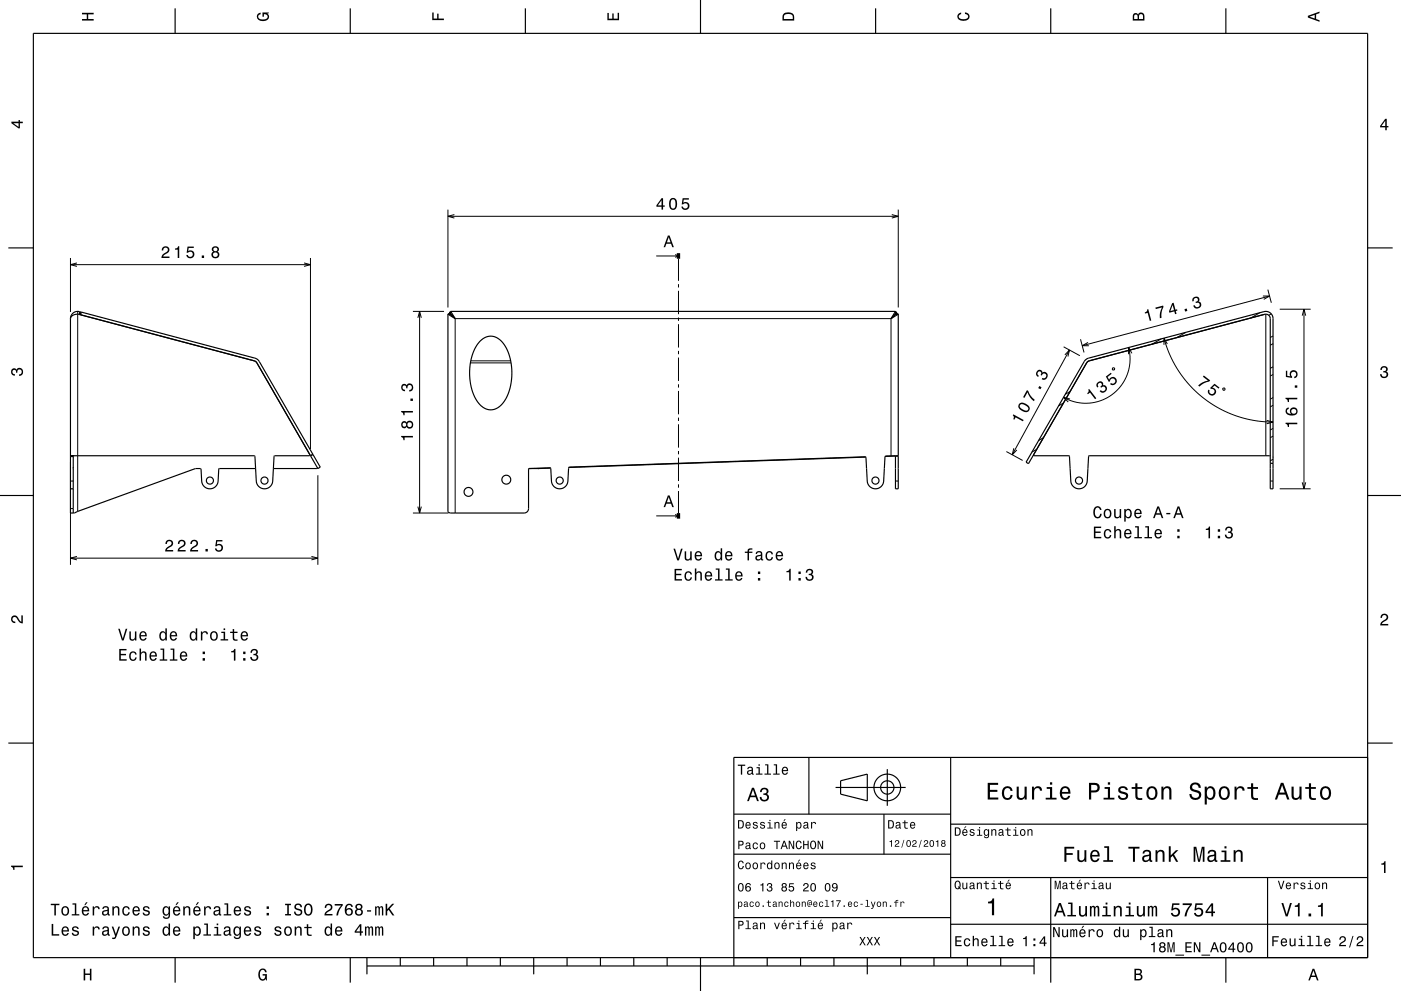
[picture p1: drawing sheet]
<svg xmlns="http://www.w3.org/2000/svg" width="420mm" height="297mm" viewBox="0 0 420 297" stroke-linecap="round" stroke-linejoin="round" font-family="sans-serif">
<g fill="none" stroke="#000" stroke-width=".3">
<path d="M21.1 77.3v16.2M21.1 79.3h72M23.1 78.8l-2 .5 2 .5M91.1 78.8l2 .5-2 .5M93.1 77.3v57.3M134.3 62.8v29.4M134.3 64.8h135M136.2 64.3l-1.9 .5 1.9 .5M196.7 76.7h6.7M202.4 76.3l1 .4-1 .4M203.4 77.5v6.7M267.4 64.3l1.9 .5-1.9 .5"/>
<path d="M269.3 62.8v29.4M23.3 93.3v60M23.9 93.4l-.2 .8M24.1 93.5l-.3 .8M24.3 93.5l-.2 .8M24.4 93.5l-.2 .8M123.8 93.3h9.3M125.3 95.3l.5-2 .5 2M125.8 93.3v60.5M134.8 93.5v.6M135.1 93.5v.6M203.4 85.2v1"/>
<path d="M203.4 87.2v7M203.4 95.2v1M203.4 97.2v7M268.5 93.5v.6M268.7 93.5v.6M355.5 99.6l-2.7 1.6M377.7 93.7l-2.8 1.6M378.6 88.7h2l-1.7 1M379.5 94.2v42.4M380.1 86.8l1 3.9M380.6 88.7l-56.2 14.9M381.1 94.1l-.7 .4"/>
<path d="M383.6 92.7h9.3M390.4 94.6l.5-1.9 .5 1.9M390.9 92.7v53.8M141 108.8h12.2M141.1 108.1h12M203.4 105.2v1M203.4 107.2v7M203.4 115.2v1M203.4 117.2v7M318.9 103.9l4.8 2.7M319.2 106.3l1.4-1.4-.5 1.9M320.6 104.9l-17.1 31.4"/>
<path d="M320.8 119.6l-2-.5 1.5 1.4M320.8 117.3l-1.4 .9M323.9 101.7l1.1 3.9M326.2 102.6l-1.8 1h2M333.5 110.4l.5-.1 .1 .5-.5 .1zM338.3 104.2l.4 2 .1 2-.8 3.9-1.9 3.5-2.7 2.6-3.2 1.8-3.9 .8h-2l-2-.3-3.5-1.4M339.3 105.9l-1-1.7v2M348.1 101.6l-2.7 1.6M349 101.3l1.9 5.4 2.7 4.8 3.4 4.3 4.1 3.7 4.4 2.9 5.2 2.3 5.4 1.3 5.5 .5M349.9 103.1l-.9-1.8-.1 2M366.7 116.3l.5 .1-.1 .5-.5-.1zM381.6 112.2l-.8 .5"/>
<path d="M381.6 103l-.8 .5M381.6 119.2l-.8 .4M381.6 109.9l-.8 .5M381.6 100.7l-.8 .5M21.1 138.6v30.7M21.1 136.7h.9M21.1 136.8h.9M93.8 136.1l-.8 .4M93.8 136.3l-.7 .4M203.4 125.2v1M203.4 127.2v7M203.4 135.2v1"/>
<path d="M203.4 137.2v7M267.1 136.6v-41.1h-130.6v58.3M268.4 136.7h.9M301.7 135.3l4.9 2.7M303.9 134.3l-.4 2 1.3-1.5M310.8 134.6l-1.4 .9M312.8 131.2l-1.4 .8M318.8 120.8l-1.4 .8M379.7 126l1.9 .5-1.9 .5M381.6 130.7l-.8 .5M381.6 121.5l-.8 .4M381.6 137.6l-.8 .5"/>
<path d="M381.6 128.4l-.8 .5M21.1 144.2h.9M21.1 152.4h.9M95.3 142.4v26.9M123.8 153.8h10.7M125.3 151.8l.5 2 .5-2M196.7 154.6h6.7M202.4 154.2l1 .4-1 .4M203.4 145.2v1M203.4 147.2v6.6M268.4 144.2h.9M380.8 144.2h.8"/>
<path d="M383.6 146.5h9.3M390.4 144.6l.5 1.9 .5-1.9M21.1 167.3h74.2M23.1 166.8l-2 .5 2 .5M93.4 166.8l1.9 .5-1.9 .5"/>
</g>
<g fill="none" stroke="#000" stroke-width=".35">
<path d="M10 10h400v277h-400zM52.5 2.5v7.5M105 2.5v7.5M157.5 2.5v7.5M210 0v10M262.5 2.5v7.5M315 2.5v7.5M367.5 2.5v7.5M2.5 74.3h7.5M410 74.3h7.5M21.1 95.5v58.3l1.2-.1 36.3-13.3 1.7 .2 .2 3.6a2.47 2.47 0 0 0 2.4 2.3 2.47 2.47 0 0 0 2.5-2.3l.2-3.6 .2-.2h10.8M23.3 94.2a1.88 1.88 0 0 0-2.2 1.3"/>
<path d="M23.3 94.1l53.2 14.1 .5 .6 18.3 31.6 .7-.4-18.3-31.7-.6-.7-52.7-14.1a2.25 2.25 0 0 0-3.3 2M23.3 94.1v.1M23.6 94.2l.6 .1M134.3 94.1v59.2l.7 .5h22.1a1.33 1.33 0 0 0 1.4-1.4v-11.8l.1-.2M134.3 94.2l2.2 1.3M134.3 94.1h.8M135.1 94.2l1.4 1.3M135.1 93.3v.9M135.1 93.3l1.4 2.2M135.1 93.4l-.3 .1v.6M135.1 93.3h133.3M268.4 94.2l-1.3 1.3"/>
<path d="M268.4 94.1h.9M268.4 93.3l-1.3 2.2M268.4 93.4l.3 .1M268.4 93.3v.9M268.7 93.5h.1M268.8 93.5v.6M269.3 94.1v52.4h-.9v-9.9M269.3 94.2l-2.2 1.3M144 102.2l1.3-1 1.4-.4 1.4 .1 1.3 .6 1.2 1 1.1 1.6 .9 2.2 .5 2.1 .3 4.7-.3 2.4-.6 2.2-1 2-1.1 1.5-1.3 1.1-1.4 .5h-1.1l-1-.3-2-1.5-1.5-2.5-1-3.4-.3-3.7 .4-3.6 1.1-3.2zM325.3 108l1.1-.7 52.5-13.9a2.17 2.17 0 0 1 2.7 2.1v51h-.8v-51a1.34 1.34 0 0 0-1.7-1.3l-53 14.1-17.8 30.7-.7-.5zM22 136.6v17.2M22.2 136.6h-.2"/>
<path d="M92.9 136.3l-.1 .3h-10.5l-.1 .1-.4 7.5a2.47 2.47 0 0 1-2.5 2.3 2.47 2.47 0 0 1-2.5-2.3l-.5-7.6h-55.2h.9M259.6 137l-89.1 3.1M268.4 136.6l-3.1 .2-.4 7.4a2.47 2.47 0 0 1-2.5 2.3 2.47 2.47 0 0 1-2.4-2.3l-.4-7.1-.2-.2-88.8 3.1-.4 4.2a2.47 2.47 0 0 1-2.4 2.3 2.47 2.47 0 0 1-2.5-2.3l-.3-4-6.4 .2M268.4 136.7l-3.1 .1M268.4 136.6h.9M309.8 136.3l.2 .3h10.5l.5 7.6a2.47 2.47 0 0 0 2.5 2.3 2.47 2.47 0 0 0 2.4-2.3l.4-7.5 .2-.1h54.3M380.8 138.9h.8M0 148.5h10M21.1 146.5h.9M95.1 140.2l-.1 .2h-13M165.1 140.3l-6.5 .1M410 148.5h10"/>
<path d="M2.5 222.7h7.5M242.5 227v17M250.5 236h21M252 234l8-2v8l-8-2zM266 230.5v11M285 227v60M410 222.7h7.5M410 227h-190v62.5M220 244h65M220 256h65M265 244v12M285 247h125"/>
<path d="M220 275h65M285 277h125M285 263h125M315 263v31.5M380 263v24M52.5 287v7.5M105 287v7.5M110 289.5h200M110 287v5M120 287v2.5M130 287v2.5M140 287v2.5"/>
<path d="M150 287v2.5M160 287v5M170 287v2.5M180 287v2.5M190 287v2.5M200 287v2.5M210 287v10M230 287v2.5M240 287v2.5M250 287v2.5M260 287v5M270 287v2.5"/>
<path d="M280 287v2.5M290 287v2.5M300 287v2.5M310 287v5M367.5 287v7.5"/>
<circle cx="62.9" cy="144" r="1.07"/>
<circle cx="79.3" cy="144" r="1.07"/>
<circle cx="140.5" cy="147.4" r="1.33"/>
<circle cx="151.8" cy="143.8" r="1.33"/>
<circle cx="167.8" cy="144" r="1.07"/>
<circle cx="262.5" cy="144" r="1.07"/>
<circle cx="323.5" cy="144" r="1.07"/>
<circle cx="266" cy="236" r="4"/>
<circle cx="266" cy="236" r="2"/>
</g>
<path d="M203.4 75.9v1.6M203.4 153.8v1.6" fill="none" stroke="#000" stroke-width="1" stroke-linecap="butt"/>
<g fill="#000">
<path d="M24.6 3.8h3.5v.5h-1.7v1.4h1.7v.5h-3.5v-.5h1.4v-1.4h-1.4z" fill-rule="evenodd"/>
<path d="M77.3 4.2l.8-.4v.5l-.3 .1a.68 .68 0 0 0-.4 .6 .68 .68 0 0 0 .4 .6 1.68 1.68 0 0 0 2.4-.6 .93 .93 0 0 0-1.1-.8v.8h-.4v-1.3h1.9v.3l-.5 .1 .4 .4a1.19 1.19 0 0 1-.9 1.7 1.9 1.9 0 0 1-2.6-1.3z" fill-rule="evenodd"/>
<path d="M129.6 3.8h.4v1.8h1.1v-1.5h.4v1.5h1.6v.4h-3.5z" fill-rule="evenodd"/>
<path d="M182.1 3.9h.4v1.7h1.1v-1.6h.4v1.6h1.2v-1.8h.4v2.3h-3.5z" fill-rule="evenodd"/>
<path d="M235 4a2.21 2.21 0 0 0-.4 2.2h3.5v-1.2a1.92 1.92 0 0 0-3.1-1zM235.3 4.4l.4-.2a1.45 1.45 0 0 1 2 .8v.7h-2.7l.1-1z" fill-rule="evenodd"/>
<path d="M287.3 4.2l.8-.4v.4l-.3 .1a.66 .66 0 0 0-.4 .6 .66 .66 0 0 0 .4 .6 1.69 1.69 0 0 0 2.5-.5 .9 .9 0 0 0-1-.8v-.5a1.24 1.24 0 0 1 1.4 1.1 1.24 1.24 0 0 1-1.1 1.4 1.93 1.93 0 0 1-2.6-1.2z" fill-rule="evenodd"/>
<path d="M339.8 4.2l-.2 2h3.5v-1.4a.98 .98 0 0 0-.7-1 .98 .98 0 0 0-1.2 .6 .84 .84 0 0 0-1.4-.2zM340.1 4.5l.4-.1 .4 .1 .1 1.2h-1zM341.6 4.4l.4-.2a.58 .58 0 0 1 .7 .7v.8h-1.2z" fill-rule="evenodd"/>
<path d="M392.1 4.7v.6l3.5 1.2v-.4l-1-.4v-1.4l1-.4v-.4zM392.6 5l1.5-.5v1z" fill-rule="evenodd"/>
<path d="M3.4 36.5v.4l2.1 1.6h.5v-1.6h.8v-.4h-.8v-.5h-.4v.5zM4 36.9h1.6v1.1z" fill-rule="evenodd"/>
<path d="M415.3 35.6l-1.6 2.1v.5h1.6v.8h.4v-.8h.5v-.4h-.5v-2.2zM415.3 36.2v1.6h-1.1z" fill-rule="evenodd"/>
<path d="M48.8 74.1l-.3 1h.4a.7 .7 0 0 1 .6-.9 .7 .7 0 0 1 .8 .5 .7 .7 0 0 1-.5 .9l-.3 .1a1.63 1.63 0 0 0-1.1 1.6h2.4v-.4h-1.9l.8-.8a1.17 1.17 0 0 0 1-1.7 1.17 1.17 0 0 0-1.9-.3zM52.5 74.5v.3h.8v2.5h.4v-3.5h-.3a.77 .77 0 0 1-.9 .7zM56.2 73.9l-.2 1.9h.4a.8 .8 0 0 1 1.2-.3 .8 .8 0 0 1-.1 1.3 .8 .8 0 0 1-1.2-.4h-.5a1.21 1.21 0 0 0 1.6 1.1 1.21 1.21 0 0 0 .8-1.7 1.21 1.21 0 0 0-1.8-.5l.2-1h1.5v-.4zM60.5 76.6v.7h.7v-.7zM63.8 74.1l-.2 .2a.8 .8 0 0 0 .3 1.1 1.09 1.09 0 0 0-.1 1.7 1.09 1.09 0 0 0 1.6 0 1.09 1.09 0 0 0-.2-1.7 .95 .95 0 0 0 .3-1.3 .95 .95 0 0 0-1.4-.2zM63.8 76.3a.75 .75 0 0 1 1.5 0 .75 .75 0 0 1-1.5 0zM64 74.8a.59 .59 0 0 1 1.1 0 .59 .59 0 0 1-1.1 0z" fill-rule="evenodd"/>
<path d="M198.3 59.4l-1.5 2.1v.5h1.5v.8h.5v-.8h.5v-.4h-.5v-2.2zM198.3 60v1.6h-1.1zM200.9 59.8a2.02 2.02 0 0 0 .9 3.1 2.03 2.03 0 0 0 .9-3.1 1.11 1.11 0 0 0-1.8 0zM201.4 59.8h.7a2.38 2.38 0 0 1 0 2.6h-.7a2.37 2.37 0 0 1 0-2.6zM204.6 59.4l-.2 1.9h.4a.8 .8 0 0 1 1.2-.3 .8 .8 0 0 1-.1 1.3 .8 .8 0 0 1-1.2-.4h-.4a1.21 1.21 0 0 0 1.5 1.1 1.21 1.21 0 0 0 .8-1.7 1.21 1.21 0 0 0-1.8-.5l.2-1h1.5v-.4z" fill-rule="evenodd"/>
<path d="M200.2 70.6l-1.3 3.5h.5l.4-1h1.4l.3 1h.5l-1.3-3.5zM200.5 71.1l.5 1.5h-1.1z" fill-rule="evenodd"/>
<path d="M343.9 92.7a.77 .77 0 0 1-.7 .9l.1 .4 .8-.2 .6 2.4 .4-.1-.9-3.4zM346.4 92.2l.1 .4 1.8-.5a5.2 5.2 0 0 0-.6 3.3l.5-.2a5.3 5.3 0 0 1 .6-3.2l-.1-.4zM351.4 90.9l-1 2.4 .2 .4 1.5-.4 .2 .9 .4-.1-.2-.9 .5-.1-.1-.4-.5 .1-.6-2.1zM351.5 91.4l.4 1.5-1 .3zM355.1 92.6l.2 .8 .7-.2-.2-.7zM357.8 89.1l-.4 .7 .1 .5 .4-.1a.62 .62 0 0 1 .1-.8 .62 .62 0 0 1 .9 .1 .62 .62 0 0 1 0 .8l-.5 .1 .1 .4a.72 .72 0 0 1 1 .2 .72 .72 0 0 1-.2 1 .72 .72 0 0 1-1-.2l-.1-.3-.5 .1a1.18 1.18 0 0 0 1.8 .8 1.18 1.18 0 0 0 .1-2h-.3a.97 .97 0 0 0-.1-1.4 .97 .97 0 0 0-1.4 .1z" fill-rule="evenodd"/>
<path d="M3.6 110.6a.86 .86 0 0 1 1.4 .2 1.12 1.12 0 0 1 1.5-.4 1.12 1.12 0 0 1 .3 1.6l-.5 .6-.6 .1v-.5a.72 .72 0 0 0 .9-.6 .72 .72 0 0 0-.8-.8 .72 .72 0 0 0-.6 .9h-.4a.62 .62 0 0 0-.4-.8 .62 .62 0 0 0-.8 .5 .62 .62 0 0 0 .5 .7h.4l-.1 .5a1.17 1.17 0 0 1-1-.7 1.17 1.17 0 0 1 .2-1.3z" fill-rule="evenodd"/>
<path d="M326.2 116.8a.77 .77 0 0 1-.3 1.1l.2 .3 .7-.5 1.5 1.9 .4-.2-2.2-2.8zM329.1 114.6a1.05 1.05 0 0 0-.2 1.6l.4-.3a.62 .62 0 0 1-.2-.8 .62 .62 0 0 1 .8-.3 .62 .62 0 0 1 .3 .8l-.3 .3 .2 .3a.74 .74 0 0 1 1.1-.1 .74 .74 0 0 1-.1 1.2 .74 .74 0 0 1-1.1-.4l-.3 .3a1.18 1.18 0 0 0 1.9 0 1.18 1.18 0 0 0-.7-1.8l-.2 .1a.91 .91 0 0 0-.4-1.1 .91 .91 0 0 0-1.2 .2zM331.5 112.9l.9 1.6 .4-.3a.8 .8 0 0 1 .8-.9 .8 .8 0 0 1 .7 1.1 .8 .8 0 0 1-1.2 .4l-.3 .3a1.21 1.21 0 0 0 1.8-.1 1.21 1.21 0 0 0-.4-1.8 1.21 1.21 0 0 0-1.7 .6l-.5-.8 1.3-1-.3-.3z" fill-rule="evenodd"/>
<path d="M360.9 112.5l-.3 .4 1.5 1.2a5.2 5.2 0 0 0-2.9 1.4l.4 .4a5.3 5.3 0 0 1 2.9-1.6l.3-.3zM362.3 116.8a1.21 1.21 0 0 0 .5 1.7 1.21 1.21 0 0 0 1.7-.8 1.21 1.21 0 0 0-1.1-1.5l.7-.7 1.2 1 .3-.4-1.5-1.1-1.4 1.3 .4 .3a.8 .8 0 0 1 1.1 .5 .8 .8 0 0 1-.8 1 .8 .8 0 0 1-.8-1.1z" fill-rule="evenodd"/>
<path d="M414.1 110a1.01 1.01 0 0 1 1.5-.2 1.01 1.01 0 0 1 0 1.6 1.12 1.12 0 0 1 .4 1.5 1.12 1.12 0 0 1-1.6 .3l-.6-.5-.1-.6h.5a.72 .72 0 0 0 .7 .9 .72 .72 0 0 0 .7-.8 .72 .72 0 0 0-.9-.6v-.4a.62 .62 0 0 0 .8-.4 .62 .62 0 0 0-.5-.8 .62 .62 0 0 0-.7 .5v.4h-.5z" fill-rule="evenodd"/>
<path d="M120.3 130.6v.4a.77 .77 0 0 1 .6 .9h.4v-.8h2.5v-.5zM120.5 126.5a1 1 0 0 0-.1 1.5 1 1 0 0 0 1.5-.1 1.09 1.09 0 0 0 1.6 .2 1.09 1.09 0 0 0 0-1.6 1.09 1.09 0 0 0-1.6 .2l-.5-.5zM122.1 127.3a.71 .71 0 0 1 1.4 0 .71 .71 0 0 1-1.4 0zM120.6 127.3a.6 .6 0 0 1 1.2 0 .6 .6 0 0 1-1.2 0zM120.3 123.2v.3a.77 .77 0 0 1 .6 .9h.4v-.8h2.5v-.4zM123 119.5v.7h.8v-.7zM120.5 115.3a1.17 1.17 0 0 0-.2 1.3 1.17 1.17 0 0 0 1.1 .7v-.5a.62 .62 0 0 1-.7-.3 .62 .62 0 0 1 .2-.8 .62 .62 0 0 1 .8 .2l.1 .5h.4a.72 .72 0 0 1 .4-1 .72 .72 0 0 1 .9 .5 .72 .72 0 0 1-.5 .9l-.3 .1v.4a1.18 1.18 0 0 0 1.2-1.5 1.18 1.18 0 0 0-1.8-.6l-.2 .3a.86 .86 0 0 0-1.4-.2z" fill-rule="evenodd"/>
<path d="M303.8 124.2l-.2 .3a.77 .77 0 0 1 .2 1.1l.3 .2 .4-.7 2.2 1.2 .2-.4zM305.7 120.8a1.14 1.14 0 0 0 .1 1.9 1.9 1.9 0 0 0 2.8 .3 2.03 2.03 0 0 0-2.4-2.3zM306 121.2a2.38 2.38 0 0 1 2.3 1.2l-.3 .6a2.39 2.39 0 0 1-2.3-1.2zM307.9 116.9l-1.2 2.1 .4 .2 .9-1.6a5.2 5.2 0 0 0 1.9 2.7l.3-.5a5.3 5.3 0 0 1-2-2.7zM311.6 115.7l-.4 .6 .7 .4 .3-.6zM311 111.1a1.11 1.11 0 0 0 .2 1.9l.2-.4a.62 .62 0 0 1-.5-.7 .62 .62 0 0 1 .6-.5 .62 .62 0 0 1 .7 .5l-.3 .5 .4 .2a.72 .72 0 0 1 .8-.6 .72 .72 0 0 1 .6 .8 .72 .72 0 0 1-.9 .6l-.3-.1-.2 .4a1.18 1.18 0 0 0 1.8-.8 1.18 1.18 0 0 0-1.4-1.4l-.2 .2a.86 .86 0 0 0-.5-.8 .86 .86 0 0 0-1 .2z" fill-rule="evenodd"/>
<path d="M385.4 126.7v.3a.77 .77 0 0 1 .7 1h.3v-.9h2.5v-.4zM385.6 122.4a1.44 1.44 0 0 0 .1 1.7 1.44 1.44 0 0 0 1.7 .4 1.26 1.26 0 0 0 1.6-.9 1.26 1.26 0 0 0-1.2-1.5 1.11 1.11 0 0 0-1 .7 1.11 1.11 0 0 0 .3 1.2 1.02 1.02 0 0 1-1.3-.8l.1-.4 .5-.2v-.5zM387.1 123.3a.75 .75 0 0 1 1.5 0 .75 .75 0 0 1-1.5 0zM385.4 119.2v.4a.77 .77 0 0 1 .7 .9h.3v-.8h2.5v-.5zM388.2 115.5v.7h.7v-.7zM385.5 111.1v1.9l1.8 .3v-.4a.8 .8 0 0 1-.2-1.3 .8 .8 0 0 1 1.3 .1 .8 .8 0 0 1-.4 1.2v.5a1.21 1.21 0 0 0 1.1-1.5 1.21 1.21 0 0 0-1.7-.9 1.21 1.21 0 0 0-.6 1.8l-.9-.2v-1.5z" fill-rule="evenodd"/>
<path d="M200.2 148.5l-1.3 3.5h.5l.4-1h1.4l.3 1h.5l-1.3-3.5zM200.5 149l.5 1.5h-1.1z" fill-rule="evenodd"/>
<path d="M328.1 152.2a2.02 2.02 0 0 0 .9 3.2 1.32 1.32 0 0 0 1.3-1.4h-.5a.82 .82 0 0 1-1.1 .9 1.82 1.82 0 0 1 .3-2.8l.5 .2 .3 .5h.4a1.19 1.19 0 0 0-.8-1.1 1.19 1.19 0 0 0-1.3 .5zM331.2 152.9a1.45 1.45 0 0 0-.3 1.7 1.45 1.45 0 0 0 1.6 .7 1.45 1.45 0 0 0 .7-1.8 1.45 1.45 0 0 0-1.7-.9zM331.5 153.1a.67 .67 0 0 1 .7-.2 .67 .67 0 0 1 .5 .6 .93 .93 0 0 1 0 1 .93 .93 0 0 1-1 .4 1.36 1.36 0 0 1-.2-1.8zM334 152.6v1.8a.89 .89 0 0 0 .6 .9 .89 .89 0 0 0 1.1-.4v.4h.4v-2.7h-.4v1.5a.64 .64 0 0 1-.4 .8 .64 .64 0 0 1-.8-.3v-2zM337 152.6v3.7h.5v-1.4a.93 .93 0 0 0 1 .5 .93 .93 0 0 0 .7-.9 1.28 1.28 0 0 0 0-1.4 1.28 1.28 0 0 0-1.4-.5l-.3 .4v-.4zM337.7 153.1a.63 .63 0 0 1 .7-.2 .63 .63 0 0 1 .4 .6l.1 .4a.84 .84 0 0 1-.7 1.1 1.18 1.18 0 0 1-.5-1.9zM340.3 152.9a1.46 1.46 0 0 0-.2 1.6 1.46 1.46 0 0 0 1.4 .8l.7-.8h-.4l-.6 .5a.75 .75 0 0 1-.7-.9h1.8a1.17 1.17 0 0 0-.5-1.4 1.17 1.17 0 0 0-1.5 .2zM340.7 153.1l.2-.2a.67 .67 0 0 1 .7 .1 .67 .67 0 0 1 .2 .7h-1.3zM347 151.8l-1.3 3.5h.4l.4-1h1.4l.4 1h.4l-1.2-3.5zM347.2 152.3l.6 1.5h-1.1zM349.6 153.7v.4h1.3v-.4zM353 151.8l-1.3 3.5h.5l.4-1h1.4l.3 1h.5l-1.3-3.5zM353.3 152.3l.5 1.5h-1.1z" fill-rule="evenodd"/>
<path d="M49.9 162.1l-.3 .9h.4a.7 .7 0 0 1 .6-.8 .7 .7 0 0 1 .8 .5 .7 .7 0 0 1-.5 .8l-.3 .2a1.63 1.63 0 0 0-1.1 1.6h2.4v-.5h-1.9l.9-.7a1.17 1.17 0 0 0 .9-1.7 1.17 1.17 0 0 0-1.9-.3zM53.6 162.1l-.3 .9h.5a.7 .7 0 0 1 .5-.8 .7 .7 0 0 1 .9 .5 .7 .7 0 0 1-.5 .8l-.3 .2a1.63 1.63 0 0 0-1.2 1.6h2.4v-.5h-1.9l.9-.7a1.17 1.17 0 0 0 .9-1.7 1.17 1.17 0 0 0-1.9-.3zM57.4 162.1l-.3 .9h.4a.7 .7 0 0 1 .5-.8 .7 .7 0 0 1 .9 .5 .7 .7 0 0 1-.5 .8l-.3 .2a1.63 1.63 0 0 0-1.1 1.6h2.4v-.5h-1.9l.8-.7a1.17 1.17 0 0 0 1-1.7 1.17 1.17 0 0 0-1.9-.3zM61.6 164.5v.8h.7v-.8zM64.8 161.9l-.3 1.8h.4a.8 .8 0 0 1 1.3-.2 .8 .8 0 0 1-.1 1.2 .8 .8 0 0 1-1.2-.3h-.5a1.21 1.21 0 0 0 1.5 1 1.21 1.21 0 0 0 .8-1.6 1.21 1.21 0 0 0-1.7-.6l.1-.9h1.6v-.4z" fill-rule="evenodd"/>
<path d="M202.2 170.5v3.5h2.2v-.4h-1.7v-1.2h1.5v-.4h-1.5v-1.1h1.7v-.4zM205.5 171.6a1.45 1.45 0 0 0-.2 1.6 1.45 1.45 0 0 0 1.5 .8l.5-.5 .1-.5h-.4l-.4 .7a1.02 1.02 0 0 1-1-1.1 1.02 1.02 0 0 1 1-1l.4 .6h.4a1.09 1.09 0 0 0-.7-1 1.09 1.09 0 0 0-1.2 .4zM208.3 170.4v3.6h.5v-1.6a.63 .63 0 0 1 .3-.7 .63 .63 0 0 1 .8 .3l.1 2h.4v-1.8a.88 .88 0 0 0-.6-1 .88 .88 0 0 0-1 .5v-1.3zM211.6 171.6a1.45 1.45 0 0 0-.3 1.6 1.45 1.45 0 0 0 1.5 .8l.7-.8h-.5l-.6 .5a.76 .76 0 0 1-.7-.9h1.8a1.16 1.16 0 0 0-.5-1.4 1.16 1.16 0 0 0-1.4 .2zM211.9 171.8l.2-.2a.67 .67 0 0 1 .7 .1 .67 .67 0 0 1 .2 .7h-1.3zM214.6 170.4v.3h.7v2.9h-.9v.4h2.2v-.4h-.9v-3.2zM217.6 170.4v.3h.7v2.9h-.9v.4h2.3v-.4h-1v-3.2zM220.7 171.6a1.45 1.45 0 0 0-.3 1.6 1.45 1.45 0 0 0 1.5 .8l.7-.8h-.5l-.6 .5a.76 .76 0 0 1-.7-.9h1.8a1.16 1.16 0 0 0-.5-1.4 1.16 1.16 0 0 0-1.4 .2zM221 171.8l.2-.2a.67 .67 0 0 1 .7 .1 .67 .67 0 0 1 .3 .7h-1.4zM227.2 173.2v.8h.7v-.8zM227.2 171.3v.7h.7v-.7z" fill-rule="evenodd"/>
<path d="M201.9 164.4l1.1 3.5h.5l1.1-3.5h-.4l-.9 3-.9-3zM205.3 165.2v1.8a.89 .89 0 0 0 .6 1 .89 .89 0 0 0 1-.5v.4h.5v-2.7h-.5v1.6a.65 .65 0 0 1-.4 .8 .65 .65 0 0 1-.8-.3v-2.1zM208.5 165.5a1.45 1.45 0 0 0-.2 1.7 1.45 1.45 0 0 0 1.4 .8l.7-.8h-.4l-.6 .4a.76 .76 0 0 1-.7-.9h1.8a1.16 1.16 0 0 0-.5-1.3 1.16 1.16 0 0 0-1.5 .1zM208.9 165.7l.2-.1a.67 .67 0 0 1 .7 .1 .67 .67 0 0 1 .2 .6h-1.3zM214.5 165.5a1.49 1.49 0 0 0-.3 1.6 1.49 1.49 0 0 0 1.3 .9l.5-.5v.4h.5v-3.6h-.4v1.4a.89 .89 0 0 0-1.6-.2zM214.9 165.8a.62 .62 0 0 1 .6-.2 .62 .62 0 0 1 .5 .5 .91 .91 0 0 1 0 1.1 .91 .91 0 0 1-.9 .4l-.4-.6zM217.6 165.5a1.45 1.45 0 0 0-.2 1.7 1.45 1.45 0 0 0 1.4 .8l.7-.8h-.4l-.6 .4a.76 .76 0 0 1-.7-.9h1.8a1.16 1.16 0 0 0-.5-1.3 1.16 1.16 0 0 0-1.5 .1zM218 165.7l.2-.1a.67 .67 0 0 1 .7 .1 .67 .67 0 0 1 .2 .6h-1.3zM223.3 165.3v.4h.8v2.2h.4v-2.2h1.1v-.4h-1.1l.1-.3 1-.3v-.4a.95 .95 0 0 0-1.1 .1 .95 .95 0 0 0-.4 .9zM226.8 165.4l-.2 .6h.3a.55 .55 0 0 1 .7-.5 .55 .55 0 0 1 .4 .8h-.2a.91 .91 0 0 0-1.3 .5 .91 .91 0 0 0 .7 1.2l.9-.4 .1 .3 .6 .1-.3-.6v-1.4a1.02 1.02 0 0 0-1.7-.6zM227 166.9l1.1-.3a.77 .77 0 0 1-.2 .8 .77 .77 0 0 1-.9 .1zM229.8 165.5a1.45 1.45 0 0 0-.3 1.7 1.45 1.45 0 0 0 1.6 .8l.5-.6 .1-.4h-.4l-.4 .6a1.01 1.01 0 0 1-1-1 1.01 1.01 0 0 1 1-1l.4 .5h.4a1.09 1.09 0 0 0-.7-.9 1.09 1.09 0 0 0-1.2 .3zM232.8 165.5a1.45 1.45 0 0 0-.2 1.7 1.45 1.45 0 0 0 1.4 .8l.7-.8h-.4l-.6 .4a.76 .76 0 0 1-.7-.9h1.8a1.16 1.16 0 0 0-.5-1.3 1.16 1.16 0 0 0-1.5 .1zM233.2 165.7l.2-.1a.67 .67 0 0 1 .7 .1 .67 .67 0 0 1 .2 .6h-1.3z" fill-rule="evenodd"/>
<path d="M235.8 171.1v.4h.8v2.5h.4v-3.5h-.3a.77 .77 0 0 1-.9 .6zM239.4 173.2v.8h.7v-.8zM239.4 171.3v.7h.7v-.7zM241.9 170.8l-.3 .8h.4a.62 .62 0 0 1 .3-.7 .62 .62 0 0 1 .8 .2 .62 .62 0 0 1-.2 .8l-.5 .1v.4a.72 .72 0 0 1 1 .4 .72 .72 0 0 1-.5 .9 .72 .72 0 0 1-.9-.5l-.1-.3h-.4a1.18 1.18 0 0 0 1.5 1.2 1.18 1.18 0 0 0 .6-1.8l-.3-.2a1.01 1.01 0 0 0 .1-1.5 1.01 1.01 0 0 0-1.5 .2z" fill-rule="evenodd"/>
<path d="M327.9 157.8v3.5h2.3v-.4h-1.8v-1.2h1.6v-.4h-1.6v-1.1h1.7v-.4zM331.2 158.9a1.45 1.45 0 0 0-.2 1.7 1.45 1.45 0 0 0 1.5 .7l.6-.5 .1-.4h-.5l-.4 .6a1.02 1.02 0 0 1-.9-1 1.02 1.02 0 0 1 .9-1l.4 .5h.4a1.09 1.09 0 0 0-.7-.9 1.09 1.09 0 0 0-1.2 .3zM334 157.7v3.6h.5v-1.5a.63 .63 0 0 1 .5-.9 .63 .63 0 0 1 .7 .7v1.7h.4v-1.8a.88 .88 0 0 0-.6-.9 .88 .88 0 0 0-1 .4v-1.3zM337.3 158.9a1.45 1.45 0 0 0-.3 1.6 1.45 1.45 0 0 0 1.5 .9l.7-.9h-.5l-.6 .5a.75 .75 0 0 1-.7-.9h1.8a1.16 1.16 0 0 0-.5-1.4 1.16 1.16 0 0 0-1.4 .2zM337.6 159.1l.2-.1a.67 .67 0 0 1 .7 .1 .67 .67 0 0 1 .3 .6h-1.4zM340.3 157.7v.4h.7v2.9h-.9v.3h2.2v-.3h-.9v-3.3zM343.3 157.7v.4h.7v2.9h-.9v.3h2.3v-.3h-.9v-3.3zM346.4 158.9a1.46 1.46 0 0 0-.3 1.6 1.46 1.46 0 0 0 1.5 .9l.7-.9h-.5l-.6 .5a.75 .75 0 0 1-.6-.9h1.7a1.17 1.17 0 0 0-.5-1.4 1.17 1.17 0 0 0-1.4 .2zM346.7 159.1l.3-.1a.67 .67 0 0 1 .6 .1 .67 .67 0 0 1 .3 .6h-1.3zM352.9 160.6v.7h.7v-.7zM352.9 158.6v.8h.7v-.8z" fill-rule="evenodd"/>
<path d="M361.5 158.5v.3h.8v2.5h.5v-3.5h-.4a.77 .77 0 0 1-.9 .7zM365.1 160.6v.7h.7v-.7zM365.1 158.6v.8h.7v-.8zM367.6 158.1l-.3 .9h.4a.62 .62 0 0 1 .4-.8 .62 .62 0 0 1 .7 .3 .62 .62 0 0 1-.2 .8h-.4v.4a.72 .72 0 0 1 .9 .4 .72 .72 0 0 1-.5 1 .72 .72 0 0 1-.9-.5v-.4h-.5a1.18 1.18 0 0 0 1.5 1.2 1.18 1.18 0 0 0 .6-1.8l-.2-.2a1.01 1.01 0 0 0 0-1.5 1.01 1.01 0 0 0-1.5 .2z" fill-rule="evenodd"/>
<path d="M3.6 184.7a1.22 1.22 0 0 1 2 .8l.8 .8v-1.9h.4v2.4a2.76 2.76 0 0 1-2-1.8 .69 .69 0 0 0-1.1 .5 .69 .69 0 0 0 .9 .8v.4a1.19 1.19 0 0 1-1.2-.6 1.19 1.19 0 0 1 .2-1.4z" fill-rule="evenodd"/>
<path d="M35.8 194.5v3.5h2.2v-.4h-1.8v-1.2h1.6v-.4h-1.6v-1.1h1.7v-.4zM39 195.6a1.45 1.45 0 0 0-.2 1.6 1.45 1.45 0 0 0 1.5 .8l.6-.5 .1-.5h-.5l-.4 .7a1.02 1.02 0 0 1-.9-1.1 1.02 1.02 0 0 1 .9-1l.4 .6h.5a1.09 1.09 0 0 0-.8-1 1.09 1.09 0 0 0-1.2 .4zM41.8 194.4v3.6h.5v-1.6a.64 .64 0 0 1 .4-.7 .64 .64 0 0 1 .8 .3v2h.4v-1.8a.88 .88 0 0 0-.6-1 .88 .88 0 0 0-1 .5v-1.3zM45.1 195.6a1.45 1.45 0 0 0-.2 1.6 1.45 1.45 0 0 0 1.4 .8l.7-.8h-.4l-.6 .5a.76 .76 0 0 1-.7-.9h1.7a1.16 1.16 0 0 0-.5-1.4 1.16 1.16 0 0 0-1.4 .2zM45.5 195.8l.2-.2a.67 .67 0 0 1 .7 .1 .67 .67 0 0 1 .2 .7h-1.3zM48.1 194.4v.3h.7v2.9h-.9v.4h2.2v-.4h-.9v-3.2zM51.1 194.4v.3h.7v2.9h-.9v.4h2.3v-.4h-.9v-3.2zM54.2 195.6a1.45 1.45 0 0 0-.2 1.6 1.45 1.45 0 0 0 1.4 .8l.7-.8h-.4l-.6 .5a.76 .76 0 0 1-.7-.9h1.7a1.16 1.16 0 0 0-.4-1.4 1.16 1.16 0 0 0-1.5 .2zM54.6 195.8l.2-.2a.67 .67 0 0 1 .7 .1 .67 .67 0 0 1 .2 .7h-1.3zM60.7 197.2v.8h.7v-.8zM60.7 195.3v.7h.7v-.7z" fill-rule="evenodd"/>
<path d="M35.4 188.4l1.2 3.5h.5l1.1-3.5h-.5l-.9 3-.9-3zM38.8 189.2v1.8a.89 .89 0 0 0 .6 1 .89 .89 0 0 0 1.1-.5v.4h.4v-2.7h-.5v1.6a.65 .65 0 0 1-.3 .8 .65 .65 0 0 1-.8-.3l-.1-2.1zM42.1 189.5a1.45 1.45 0 0 0-.3 1.7 1.45 1.45 0 0 0 1.5 .8l.7-.8h-.5l-.6 .4a.76 .76 0 0 1-.7-.9h1.8a1.17 1.17 0 0 0-.5-1.3 1.17 1.17 0 0 0-1.4 .1zM42.4 189.7l.2-.1a.67 .67 0 0 1 .7 .1 .67 .67 0 0 1 .2 .6h-1.3zM48 189.5a1.49 1.49 0 0 0-.2 1.6 1.49 1.49 0 0 0 1.2 .9l.6-.5v.4h.4v-3.6h-.4v1.3a.89 .89 0 0 0-1.6-.1zM48.4 189.8a.62 .62 0 0 1 .7-.2 .62 .62 0 0 1 .4 .5l.1 .5a.83 .83 0 0 1-.7 1 1.19 1.19 0 0 1-.5-1.8zM51.2 189.5a1.45 1.45 0 0 0-.3 1.7 1.45 1.45 0 0 0 1.5 .8l.7-.8h-.5l-.6 .4a.76 .76 0 0 1-.7-.9h1.8a1.17 1.17 0 0 0-.5-1.3 1.17 1.17 0 0 0-1.4 .1zM51.5 189.7l.2-.1a.67 .67 0 0 1 .7 .1 .67 .67 0 0 1 .3 .6h-1.4zM57.1 189.5a1.49 1.49 0 0 0-.2 1.6 1.49 1.49 0 0 0 1.2 .9l.6-.5v.4h.4v-3.6h-.4v1.3a.89 .89 0 0 0-1.6-.1zM57.5 189.8a.62 .62 0 0 1 .7-.2 .62 .62 0 0 1 .4 .5l.1 .5a.83 .83 0 0 1-.7 1 1.19 1.19 0 0 1-.5-1.8zM60.2 189.2v2.7h.5v-1.5a.66 .66 0 0 1 .3-.8 .66 .66 0 0 1 .9 .2v.3h.4a.89 .89 0 0 0-.7-.9 .89 .89 0 0 0-1 .5v-.5zM63.3 189.5a1.45 1.45 0 0 0-.2 1.7 1.45 1.45 0 0 0 1.5 .7 1.45 1.45 0 0 0 .7-1.7 1.45 1.45 0 0 0-1.7-1zM63.6 189.8a.67 .67 0 0 1 .7-.2 .67 .67 0 0 1 .5 .5 .93 .93 0 0 1 0 1.1 .93 .93 0 0 1-1 .4 1.37 1.37 0 0 1-.2-1.8zM66.3 189.3v.4h.7v1.9h-.9v.3h2.3v-.3h-.9v-2.3zM67 188.3v.5h.5v-.5zM69.8 188.5v.8h-.8v.4h.8v1.8a1.05 1.05 0 0 0 1.4 .5v-.4a.68 .68 0 0 1-1-.3v-1.6h1v-.4h-1v-.8zM72.4 189.5a1.45 1.45 0 0 0-.2 1.7 1.45 1.45 0 0 0 1.4 .8l.7-.8h-.4l-.6 .4a.76 .76 0 0 1-.7-.9h1.8a1.16 1.16 0 0 0-.5-1.3 1.16 1.16 0 0 0-1.5 .1zM72.8 189.7l.2-.1a.67 .67 0 0 1 .7 .1 .67 .67 0 0 1 .2 .6h-1.3z" fill-rule="evenodd"/>
<path d="M69.3 195.1v.4h.8v2.5h.5v-3.5h-.4a.77 .77 0 0 1-.9 .6zM72.9 197.2v.8h.7v-.8zM72.9 195.3v.7h.7v-.7zM75.4 194.8l-.3 .8h.4a.62 .62 0 0 1 .4-.7 .62 .62 0 0 1 .8 .2 .62 .62 0 0 1-.2 .8l-.5 .1v.4a.72 .72 0 0 1 .9 .4 .72 .72 0 0 1-.5 .9 .72 .72 0 0 1-.9-.5v-.3h-.5a1.18 1.18 0 0 0 1.5 1.2 1.18 1.18 0 0 0 .6-1.8l-.2-.2a1.01 1.01 0 0 0 0-1.5 1.01 1.01 0 0 0-1.5 .2z" fill-rule="evenodd"/>
<path d="M414.2 184.2a1.18 1.18 0 0 1 1.9 .3 1.18 1.18 0 0 1-1 1.7l-.8 .8h1.9v.4h-2.4a2.76 2.76 0 0 1 1.8-2 .69 .69 0 0 0-.5-1.1 .69 .69 0 0 0-.8 .9h-.4z" fill-rule="evenodd"/>
<path d="M221.2 229.2v.3h.9v2.7h.4v-2.7h.9v-.3zM224.3 230l-.3 .5h.4a.47 .47 0 0 1 .5-.4 .47 .47 0 0 1 .4 .6l-.2 .1a.78 .78 0 0 0-1.1 .4 .78 .78 0 0 0 .6 1l.8-.3 .1 .2 .5 .1v-.3l-.3-.1v-1.3a.87 .87 0 0 0-.6-.7 .87 .87 0 0 0-.8 .2zM224.4 231.3l.9-.3v.4a.51 .51 0 0 1-.5 .5 .51 .51 0 0 1-.5-.5zM226.8 229.9v.3h.6v1.6h-.8v.4h2v-.4h-.8v-1.9zM227.4 229.1v.4h.4v-.4zM229.4 229.1v.3h.6v2.4h-.8v.4h1.9v-.4h-.8v-2.7zM232 229.1v.3h.6v2.4h-.8v.4h1.9v-.4h-.7v-2.7zM234.6 230.1a1.24 1.24 0 0 0-.2 1.4 1.24 1.24 0 0 0 1.2 .7l.6-.7h-.3l-.6 .4a.64 .64 0 0 1-.5-.8h1.5v-.2a.96 .96 0 0 0-.5-1 .96 .96 0 0 0-1.2 .2zM234.9 230.3l.7-.2 .3 .7h-1.1z" fill-rule="evenodd"/>
<path d="M296.1 234.6v5h3.2v-.6h-2.5v-1.7h2.2v-.6h-2.2v-1.5h2.4v-.6zM300.8 236.2a2.18 2.18 0 0 0 1.2 3.6 1.51 1.51 0 0 0 1.6-1.6h-.6a.95 .95 0 0 1-.9 1 .95 .95 0 0 1-1-.9 1.6 1.6 0 0 1 .9-2.1 .86 .86 0 0 1 .9 .8h.7a1.56 1.56 0 0 0-1.1-1.3 1.56 1.56 0 0 0-1.7 .5zM304.8 235.8v2.5a1.27 1.27 0 0 0 .9 1.4 1.27 1.27 0 0 0 1.5-.7v.6h.6v-3.8h-.6v2.2a.92 .92 0 0 1-.6 1.1 .92 .92 0 0 1-1.2-.4v-2.9zM309.4 235.8v3.8h.6v-2.2a.95 .95 0 0 1 .5-1.1 .95 .95 0 0 1 1.2 .3l.1 .4h.6a1.28 1.28 0 0 0-1-1.4 1.28 1.28 0 0 0-1.4 .8v-.6zM313.8 235.9v.5h1v2.7h-1.3v.5h3.2v-.5h-1.3v-3.2zM314.8 234.4v.8h.6v-.8zM318.1 236.2a2.2 2.2 0 0 0 1.2 3.6 1.51 1.51 0 0 0 1.5-1.3h-.6l-.3 .5-.5 .2a1.08 1.08 0 0 1-1-1.3h2.5a1.66 1.66 0 0 0-.7-2 1.66 1.66 0 0 0-2.1 .3zM318.6 236.5a.94 .94 0 0 1 1.2-.2 .94 .94 0 0 1 .5 1h-1.9zM326.5 234.6v5h.6v-2.1a1.92 1.92 0 0 0 2.6-1.4 1.33 1.33 0 0 0-1.5-1.5zM327.1 235.2a1.6 1.6 0 0 1 1.8 .5 .86 .86 0 0 1 0 .9 .86 .86 0 0 1-.9 .3h-.9zM331.1 235.9v.5h1v2.7h-1.3v.5h3.3v-.5h-1.3v-3.2zM332.1 234.4v.8h.7v-.8zM335.6 235.9a1.08 1.08 0 0 0-.3 1.2 1.08 1.08 0 0 0 1 .7l1.2 .5a.91 .91 0 0 1-.8 1 .91 .91 0 0 1-1-.9h-.6a1.52 1.52 0 0 0 1.7 1.3 1.52 1.52 0 0 0 1.3-1.7l-.5-.5-1.6-.4a.76 .76 0 0 1 .6-1 .76 .76 0 0 1 .9 .7h.6a1.47 1.47 0 0 0-1-1.2 1.47 1.47 0 0 0-1.5 .3zM340.4 234.7v1.2h-1.1v.5h1.1v2.6a1.49 1.49 0 0 0 2 .7v-.5a.97 .97 0 0 1-1.4-.5v-2.3h1.4v-.5h-1.4v-1.2zM344.1 236.2a2.18 2.18 0 0 0 1.2 3.6 2.12 2.12 0 0 0 1.7-2.1 2.12 2.12 0 0 0-1.7-2.1l-.7 .2zM344.6 236.6a.96 .96 0 0 1 1-.4 .96 .96 0 0 1 .7 .8 1.59 1.59 0 0 1-1 2.2 1.67 1.67 0 0 1-.7-2.6zM348.2 235.8v3.8h.6v-2.2a.91 .91 0 0 1 .6-1.1 .91 .91 0 0 1 1.1 .5v2.8h.7v-2.5a1.27 1.27 0 0 0-.9-1.4 1.27 1.27 0 0 0-1.5 .6v-.5zM357.1 234.9a1.37 1.37 0 0 0-.3 1.5 1.37 1.37 0 0 0 1.3 .9 1.1 1.1 0 0 1 1.3 1.3 1.19 1.19 0 0 1-1.3 .5 1.19 1.19 0 0 1-.9-1.1h-.7a1.73 1.73 0 0 0 2.2 1.8 1.73 1.73 0 0 0 1-2.6l-1.1-.4a1.02 1.02 0 0 1-1.2-.9 .99 .99 0 0 1 1.1-.8 .99 .99 0 0 1 .8 1h.7a1.66 1.66 0 0 0-1-1.6 1.66 1.66 0 0 0-1.9 .4zM361.2 235.8v5.3h.6v-2.1a1.32 1.32 0 0 0 1.4 .7 1.32 1.32 0 0 0 1.1-1.1 2.15 2.15 0 0 0-1.4-3l-.6 .2-.5 .5v-.5zM362.1 236.6a.9 .9 0 0 1 .9-.4 .9 .9 0 0 1 .7 .8 1.61 1.61 0 0 1-.9 2.2 1.69 1.69 0 0 1-.7-2.6zM365.8 236.2a2.18 2.18 0 0 0 1.2 3.6 2.16 2.16 0 0 0 1.8-1.8 2.16 2.16 0 0 0-1.1-2.2h-1.4zM366.3 236.6a.96 .96 0 0 1 1-.4 .96 .96 0 0 1 .7 .8 1.59 1.59 0 0 1-1 2.2 1.67 1.67 0 0 1-.7-2.6zM370.1 235.8v3.8h.6v-2.2a.95 .95 0 0 1 .5-1.1 .95 .95 0 0 1 1.2 .3l.1 .4h.6a1.28 1.28 0 0 0-1-1.4 1.28 1.28 0 0 0-1.4 .8v-.6zM375.1 234.7v1.2h-1.1v.5h1.1v2.6a1.49 1.49 0 0 0 2 .7v-.5a.98 .98 0 0 1-1.4-.5v-2.3h1.4v-.5h-1.4v-1.2zM384 234.6l-1.8 5h.6l.6-1.5h2l.5 1.5h.7l-1.9-5zM384.4 235.3l.7 2.2h-1.5zM387.2 235.8v2.5a1.27 1.27 0 0 0 .9 1.4 1.27 1.27 0 0 0 1.5-.7v.6h.6v-3.8h-.6v2.2a.92 .92 0 0 1-.6 1.1 .92 .92 0 0 1-1.1-.4l-.1-2.9zM392.4 234.7v1.2h-1.1v.5h1.1v2.6a1.49 1.49 0 0 0 2.1 .7v-.5a.97 .97 0 0 1-1.4-.5l-.1-2.3h1.5v-.5h-1.5v-1.2zM396.1 236.2a2.18 2.18 0 0 0 1.3 3.6 2.16 2.16 0 0 0 1.7-1.8 2.16 2.16 0 0 0-1-2.2h-1.4zM396.6 236.6a.96 .96 0 0 1 1-.4 .96 .96 0 0 1 .7 .8 1.59 1.59 0 0 1-.9 2.2 1.67 1.67 0 0 1-.8-2.6z" fill-rule="evenodd"/>
<path d="M3.3 259.4h3.5v.5h-2.5v.8h-.3a.77 .77 0 0 0-.7-.9z" fill-rule="evenodd"/>
<path d="M221.3 252v2.5h.4v-1.1a.8 .8 0 0 0 1.2-.4 .8 .8 0 0 0-.7-1zM221.7 252.3h.4a.43 .43 0 0 1 .5 .4 .43 .43 0 0 1-.5 .4h-.4zM223.7 252.6l-.2 .5h.3a.39 .39 0 0 1 .5-.4 .39 .39 0 0 1 .3 .6 .73 .73 0 0 0-1 .2 .73 .73 0 0 0 .2 1l.9-.3v.2l.4 .1-.2-1.4a.73 .73 0 0 0-.4-.6 .73 .73 0 0 0-.8 .1zM223.8 253.7l.8-.2v.3a.42 .42 0 0 1-.4 .5 .42 .42 0 0 1-.4-.5zM225.8 252.7a.98 .98 0 0 0-.1 1.4 .98 .98 0 0 0 1.3 .2l.2-.5h-.3l-.3 .4a.73 .73 0 0 1-.7-.7 .73 .73 0 0 1 .7-.7l.3 .4h.3a.78 .78 0 0 0-.5-.7 .78 .78 0 0 0-.9 .2zM228 252.7a.98 .98 0 0 0-.2 1.4 .98 .98 0 0 0 1.4 .2 .98 .98 0 0 0 .2-1.4 .98 .98 0 0 0-1.4-.2zM228.2 252.9l.2-.1a.71 .71 0 0 1 .7 .7 .71 .71 0 0 1-.7 .7l-.3-.4zM232 252v.3h.8v2.2h.3v-2.2h.7v-.3zM234.9 252l-.9 2.5h.3l.3-.8h1l.3 .8h.3l-.9-2.5zM235.1 252.3l.4 1.1h-.8zM236.4 252v2.5h.3v-2.1l1 2.1h.4v-2.5h-.3v2l-1-2zM238.8 252.2a1.33 1.33 0 0 0-.2 1.5 1.33 1.33 0 0 0 1.2 .8l.6-1h-.4l-.3 .7a1.04 1.04 0 0 1-.9-.9 1.04 1.04 0 0 1 .7-1.1l.5 .5h.3a.85 .85 0 0 0-.6-.8 .85 .85 0 0 0-.9 .3zM240.8 252v2.5h.3v-1.2h1v1.2h.3v-2.5h-.3v1h-1v-1zM243.1 252.2a1.45 1.45 0 0 0 .7 2.3 1.38 1.38 0 0 0 .9-1.3 1.38 1.38 0 0 0-.9-1.3zM243.5 252.3l.3-.1a1.18 1.18 0 0 1 0 2 1.21 1.21 0 0 1-.3-1.9zM245.1 252v2.5h.3v-2.1l1 2.1h.4v-2.5h-.3v2l-1-2z" fill-rule="evenodd"/>
<path d="M221.2 245.8v2.5h.9a1.28 1.28 0 0 0 1-1.2 1.28 1.28 0 0 0-1-1.3zM221.6 246.1a.96 .96 0 0 1 1.1 1 .96 .96 0 0 1-1.1 .9zM223.7 246.6a.98 .98 0 0 0-.2 1.3 .98 .98 0 0 0 1.3 .3l.2-.4-.9 .3-.3-.7 1.3-.1a.8 .8 0 0 0-.5-.9 .8 .8 0 0 0-.9 .2zM223.9 246.7l.6-.1 .2 .6h-.9zM225.9 246.5l-.2 .4 .1 .3 1 .4a.43 .43 0 0 1-.4 .5 .43 .43 0 0 1-.4-.4h-.3a.7 .7 0 0 0 .9 .7 .7 .7 0 0 0 .3-1.1l-.8-.3a.38 .38 0 0 1 .3-.5 .38 .38 0 0 1 .4 .4h.3l-.4-.6zM228 246.5l-.1 .4 .1 .3 1 .4a.43 .43 0 0 1-.4 .5 .43 .43 0 0 1-.5-.4h-.3a.7 .7 0 0 0 1 .7 .7 .7 0 0 0 .2-1.1l-.7-.3a.38 .38 0 0 1 .3-.5 .38 .38 0 0 1 .4 .4h.3l-.4-.6zM230.2 246.4v.3h.5v1.3h-.7v.3h1.6v-.3h-.6v-1.6zM230.7 245.7v.4h.3v-.4zM232.2 246.4v1.9h.3v-1.1a.45 .45 0 0 1 .4-.6 .45 .45 0 0 1 .5 .5v1.2h.3v-1.3a.63 .63 0 0 0-.5-.7 .63 .63 0 0 0-.7 .4v-.3zM235.2 245.5l-.4 .6 .8-.6zM234.5 246.6a.98 .98 0 0 0-.2 1.3 .98 .98 0 0 0 1.3 .3l.3-.4-1 .3-.3-.7 1.3-.1a.8 .8 0 0 0-.4-.9 .8 .8 0 0 0-1 .2zM234.8 246.7l.5-.1 .3 .6h-1zM238.7 246.4v2.7h.3v-1.1l.1 .2a.67 .67 0 0 0 .7 .1 .67 .67 0 0 0 .4-.5 .91 .91 0 0 0 0-1.1 .91 .91 0 0 0-1-.3l-.2 .3v-.3zM239.1 246.8l.2-.2a.7 .7 0 0 1 .7 .7 .7 .7 0 0 1-.7 .7l-.3-.3zM241.1 246.5l-.2 .4h.3a.39 .39 0 0 1 .4-.3 .39 .39 0 0 1 .3 .5 .73 .73 0 0 0-.9 .3 .73 .73 0 0 0 .1 .9l.9-.2 .1 .2h.4l-.2-1.4a.73 .73 0 0 0-.5-.6 .73 .73 0 0 0-.7 .2zM241.2 247.6l.8-.3v.3a.42 .42 0 0 1-.4 .5 .42 .42 0 0 1-.5-.5zM243.1 246.4v1.9h.4l.1-1.6 .5-.1 .2 .4h.4a.64 .64 0 0 0-.5-.7 .64 .64 0 0 0-.8 .4v-.3z" fill-rule="evenodd"/>
<path d="M221.4 258.2a1.33 1.33 0 0 0-.2 1.5 1.33 1.33 0 0 0 1.3 .8l.5-1h-.3l-.4 .7a1.04 1.04 0 0 1-.8-.9 1.04 1.04 0 0 1 .6-1.1l.5 .5h.4a.85 .85 0 0 0-.6-.8 .85 .85 0 0 0-1 .3zM223.6 258.7a.98 .98 0 0 0-.1 1.4 .98 .98 0 0 0 1.4 .2 .98 .98 0 0 0 .1-1.4 .98 .98 0 0 0-1.4-.2zM223.9 258.9l.1-.1a.71 .71 0 0 1 .8 .7 .71 .71 0 0 1-.8 .7l-.2-.4zM225.8 258.7a.98 .98 0 0 0-.1 1.4 .98 .98 0 0 0 1.3 .2 .98 .98 0 0 0 .2-1.4 .98 .98 0 0 0-1.4-.2zM226 258.9l.2-.1a.71 .71 0 0 1 .7 .7 .71 .71 0 0 1-.7 .7l-.3-.4zM228 258.5v2h.3l.1-1.6 .5-.1 .3 .3h.3a.64 .64 0 0 0-.5-.6 .64 .64 0 0 0-.7 .4v-.4zM230.1 258.7l-.2 .4a.91 .91 0 0 0 .1 1 .91 .91 0 0 0 1 .3l.2-.2v.3h.3v-2.6h-.3v.9l-.6-.3zM230.4 258.9l.1-.1a.7 .7 0 0 1 .7 .7 .7 .7 0 0 1-.7 .7l-.2-.4zM232.3 258.7a.98 .98 0 0 0-.1 1.4 .98 .98 0 0 0 1.3 .2 .98 .98 0 0 0 .2-1.4 .98 .98 0 0 0-1.4-.2zM232.5 258.9l.2-.1a.71 .71 0 0 1 .7 .7 .71 .71 0 0 1-.7 .7l-.3-.4zM234.4 258.5v2h.3v-1.1a.45 .45 0 0 1 .3-.7 .45 .45 0 0 1 .5 .6v1.2h.4v-1.3a.63 .63 0 0 0-.5-.7 .63 .63 0 0 0-.7 .3v-.3zM236.5 258.5v2h.3v-1.1a.45 .45 0 0 1 .4-.7 .45 .45 0 0 1 .5 .6v1.2h.3v-1.3a.64 .64 0 0 0-.4-.7 .64 .64 0 0 0-.8 .3v-.3zM239.5 257.7l-.3 .6 .7-.6zM238.9 258.7a.98 .98 0 0 0-.3 1.4 .98 .98 0 0 0 1.3 .3l.3-.5-.9 .3-.3-.6 1.2-.2a.8 .8 0 0 0-.4-.8 .8 .8 0 0 0-.9 .1zM239.1 258.9l.5-.1 .3 .5h-.9zM241 258.7a.98 .98 0 0 0-.2 1.3 .98 .98 0 0 0 1.3 .4l.3-.5-1 .3-.3-.6 1.3-.2a.8 .8 0 0 0-.4-.8 .8 .8 0 0 0-1 .1zM241.3 258.9l.5-.1 .3 .5h-1zM243.2 258.6l-.2 .4 .2 .4 1 .4a.43 .43 0 0 1-.4 .5 .43 .43 0 0 1-.5-.4h-.3a.7 .7 0 0 0 1 .7 .7 .7 0 0 0 .2-1.2l-.8-.2a.38 .38 0 0 1 .3-.5 .38 .38 0 0 1 .5 .3h.3l-.4-.5z" fill-rule="evenodd"/>
<path d="M225.4 236.1l-1.4 4h.5l.4-1.2h1.6l.5 1.2h.5l-1.5-4zM225.7 236.7l.7 1.7h-1.3zM228.2 236.4l-.4 1h.6a.71 .71 0 0 1 .3-.9 .71 .71 0 0 1 .9 .3 .71 .71 0 0 1-.2 1h-.5v.4a.82 .82 0 0 1 1 .5 .82 .82 0 0 1-.5 1.1 .82 .82 0 0 1-1.1-.6v-.4h-.5a1.34 1.34 0 0 0 1.7 1.4 1.34 1.34 0 0 0 .7-2.1l-.3-.1a1.11 1.11 0 0 0 .3-1.6 1.11 1.11 0 0 0-1.6-.2z" fill-rule="evenodd"/>
<path d="M266.2 245.8v2.5h.9a1.28 1.28 0 0 0 1-1.2 1.28 1.28 0 0 0-1-1.3zM266.6 246.1a.96 .96 0 0 1 1.1 1 .96 .96 0 0 1-1.1 .9zM268.7 246.5l-.2 .4h.3a.39 .39 0 0 1 .5-.3 .39 .39 0 0 1 .3 .5 .73 .73 0 0 0-1 .3 .73 .73 0 0 0 .2 .9l.9-.2v.2h.4l-.2-1.4a.73 .73 0 0 0-.4-.6 .73 .73 0 0 0-.8 .2zM268.8 247.6l.8-.3v.3a.42 .42 0 0 1-.4 .5 .42 .42 0 0 1-.4-.5zM271.1 245.9v.5h-.5v.3h.5v1.3a.74 .74 0 0 0 1 .4v-.3l-.6-.1-.1-.4v-.9h.7v-.3h-.7v-.5zM273 246.6a.98 .98 0 0 0-.2 1.3 .98 .98 0 0 0 1.3 .3l.3-.4-1 .3-.3-.7 1.3-.1a.8 .8 0 0 0-.4-.9 .8 .8 0 0 0-1 .2zM273.3 246.7l.5-.1 .3 .6h-1z" fill-rule="evenodd"/>
<path d="M266.7 252.1v.3h.4v1.4h.3v-2zM268.5 251.9l-.2 .6h.2a.43 .43 0 0 1 .5-.5 .43 .43 0 0 1 .4 .5 .43 .43 0 0 1-.5 .4l-.5 .3-.2 .6h1.4v-.3l-1-.1a1.07 1.07 0 0 0 .8-1.5l-.5-.1zM270.9 251.7l-.7 2.3h.2l.7-2.3zM271.9 252l-.2 .3a.91 .91 0 0 0 0 1.1 .91 .91 0 0 0 1 .4 1.05 1.05 0 0 0 .4-1.2 1.05 1.05 0 0 0-1-.8zM272.2 252.1a.81 .81 0 0 1 .7 .7 .81 .81 0 0 1-.5 .8l-.4-.5zM273.7 251.9l-.2 .6h.2a.43 .43 0 0 1 .5-.5 .43 .43 0 0 1 .4 .5 .43 .43 0 0 1-.5 .4l-.5 .3-.2 .6h1.4v-.3l-1-.1a1.06 1.06 0 0 0 .8-1.5l-.5-.1zM276.1 251.7l-.7 2.3h.2l.7-2.3zM277.1 251.9l-.2 .6h.3a.43 .43 0 0 1 .4-.5 .43 .43 0 0 1 .5 .5 .43 .43 0 0 1-.6 .4l-.4 .3-.2 .6h1.4v-.3l-1.1-.1a1.07 1.07 0 0 0 .9-1.5l-.5-.1zM278.8 252l-.2 .8a.81 .81 0 0 0 .7 1 1.02 1.02 0 0 0 .8-1.1 1.02 1.02 0 0 0-1.1-.9zM279.1 252.1a.81 .81 0 0 1 .7 .7 .81 .81 0 0 1-.5 .8l-.4-.5zM280.6 252.1v.3h.4v1.4h.3v-2zM282.4 251.9l-.2 .5 .2 .3a.62 .62 0 0 0-.1 .9 .62 .62 0 0 0 1 0 .62 .62 0 0 0-.1-.9 .57 .57 0 0 0 0-.9 .57 .57 0 0 0-.8 .1zM282.4 253.2a.41 .41 0 0 1 .8 0 .41 .41 0 0 1-.8 0zM282.5 252.3a.34 .34 0 0 1 .6 0 .34 .34 0 0 1-.6 0z" fill-rule="evenodd"/>
<path d="M286.2 248v2.5h.9a1.28 1.28 0 0 0 1-1.3 1.28 1.28 0 0 0-1-1.2zM286.6 248.3a.96 .96 0 0 1 1.1 .9 .96 .96 0 0 1-1.1 1zM289.4 247.7l-.4 .6 .7-.6zM288.7 248.7a.98 .98 0 0 0-.2 1.3 .98 .98 0 0 0 1.3 .4l.2-.5-.9 .3-.3-.6 1.3-.2a.8 .8 0 0 0-.5-.8 .8 .8 0 0 0-.9 .1zM288.9 248.9l.6-.1 .2 .5h-.9zM290.9 248.6l-.2 .4 .1 .4 1 .4a.43 .43 0 0 1-.4 .5 .43 .43 0 0 1-.4-.4h-.3a.7 .7 0 0 0 .9 .7 .7 .7 0 0 0 .3-1.2l-.8-.2a.38 .38 0 0 1 .3-.5 .38 .38 0 0 1 .4 .4l.3-.1-.4-.5zM293 248.6v.3h.5v1.3h-.7v.3h1.7v-.3h-.7v-1.6zM293.5 247.9v.3h.3v-.3zM295.1 248.7l-.2 .4a.91 .91 0 0 0 .1 1 .91 .91 0 0 0 1 .3l.2-.2a.52 .52 0 0 1-.2 .7 .52 .52 0 0 1-.7-.3h-.3a.78 .78 0 0 0 .9 .6 .78 .78 0 0 0 .6-.8v-1.9h-.3v.3l-.6-.3zM295.4 248.9l.1-.1a.7 .7 0 0 1 .7 .7 .7 .7 0 0 1-.7 .7l-.2-.4zM297.2 248.5v2h.3v-1.4l.5-.3 .3 .2 .1 1.5h.3v-1.3a.63 .63 0 0 0-.5-.7 .63 .63 0 0 0-.7 .3v-.3zM299.6 248.6l-.2 .5h.3a.39 .39 0 0 1 .4-.4 .39 .39 0 0 1 .3 .6 .73 .73 0 0 0-.9 .2 .73 .73 0 0 0 .1 1l.9-.3 .1 .2 .4 .1-.2-1.4a.73 .73 0 0 0-1.2-.5zM299.7 249.7l.8-.2v.3a.42 .42 0 0 1-.4 .5 .42 .42 0 0 1-.5-.5zM301.9 248v.6h-.5v.3h.5l.1 1.3a.75 .75 0 0 0 1 .3v-.3l-.7-.1v-.3v-.9h.7v-.3h-.7v-.6zM303.8 248.6v.3h.5v1.3h-.6v.3h1.6v-.3h-.6v-1.6zM304.3 247.9v.3h.4v-.3zM306 248.7a.98 .98 0 0 0-.2 1.4 .98 .98 0 0 0 1.4 .2 .98 .98 0 0 0 .2-1.4 .98 .98 0 0 0-1.4-.2zM306.2 248.9l.2-.1a.71 .71 0 0 1 .7 .7 .71 .71 0 0 1-.7 .7l-.3-.4zM308 248.5v2h.3l.1-1.4 .5-.3 .3 .2v1.5h.3v-1.3a.63 .63 0 0 0-.4-.7 .63 .63 0 0 0-.8 .3v-.3z" fill-rule="evenodd"/>
<path d="M319.1 253.8v4.5h.6v-2.1h1.9v-.5h-1.9v-1.4h2.3v-.5zM323 254.8v2.3a1.14 1.14 0 0 0 .8 1.2 1.14 1.14 0 0 0 1.3-.6v.6h.6v-3.5h-.6v2a.83 .83 0 0 1-.5 1 .83 .83 0 0 1-1-.4l-.1-2.6zM327.2 255.2a1.98 1.98 0 0 0 1 3.2 1.36 1.36 0 0 0 1.4-1.1h-.5l-.3 .4-.5 .2a.97 .97 0 0 1-.9-1.2h2.3a1.5 1.5 0 0 0-.7-1.8 1.5 1.5 0 0 0-1.8 .3zM327.6 255.4a.85 .85 0 0 1 1.1-.1 .85 .85 0 0 1 .4 .9h-1.7zM331 253.6v.5h.9v3.7h-1.1v.5h2.9v-.5h-1.2v-4.2zM338.3 253.8v.5h1.3v4h.6v-4h1.4v-.5zM342.9 255l-.4 .8h.6a.71 .71 0 0 1 .8-.7 .71 .71 0 0 1 .5 1l-.3 .1a1.26 1.26 0 0 0-1.4 .4 1.26 1.26 0 0 0 0 1.5 1.36 1.36 0 0 0 1.9-.3l.1 .4 .7 .1v-.5h-.3v-2.1a1.31 1.31 0 0 0-2.2-.7zM343.1 256.9l1.4-.4a.99 .99 0 0 1-.2 1.1 .99 .99 0 0 1-1.2 .1zM346.4 254.8v3.5h.6v-2a.81 .81 0 0 1 .5-1 .81 .81 0 0 1 1 .4v2.6h.6v-2.3a1.14 1.14 0 0 0-.8-1.3 1.14 1.14 0 0 0-1.3 .6v-.5zM350.4 253.6v4.7h.6v-1.2l.6-.6 1 1.8h.6l-1.3-2.2 1.4-1.3h-.8l-1.5 1.6v-2.8zM357.8 253.8v4.5h.5v-4.1l.9 4.1h.5l.9-4.1v4.1h.5v-4.5h-.8l-.8 3.9-.9-3.9zM362.4 255l-.3 .8h.5a.71 .71 0 0 1 .8-.7 .71 .71 0 0 1 .5 1l-.2 .1a1.26 1.26 0 0 0-1.5 .4 1.26 1.26 0 0 0 0 1.5 1.36 1.36 0 0 0 1.9-.3l.1 .4 .7 .1v-.5h-.3v-2.1a1.31 1.31 0 0 0-2.2-.7zM362.6 256.9l1.4-.4a.99 .99 0 0 1-.2 1.1 .99 .99 0 0 1-1.2 .1zM366.2 254.9v.5h.9v2.4h-1.2v.5h3v-.5h-1.2v-2.9zM367.1 253.6v.7h.6v-.7zM369.8 254.8v3.5h.6v-2a.81 .81 0 0 1 .5-1 .81 .81 0 0 1 1 .4l.1 2.6h.5v-2.3a1.14 1.14 0 0 0-.8-1.3 1.14 1.14 0 0 0-1.3 .6v-.5z" fill-rule="evenodd"/>
<path d="M15.2 270.9v.4h1.1v3.1h.4v-3.1h1.1v-.4zM18.7 271.9a1.45 1.45 0 0 0-.2 1.7 1.45 1.45 0 0 0 1.5 .8 1.45 1.45 0 0 0 .7-1.8 1.45 1.45 0 0 0-1.6-.9zM19 272.2a.67 .67 0 0 1 .7-.2 .67 .67 0 0 1 .5 .5 .93 .93 0 0 1 0 1.1 .93 .93 0 0 1-1 .4 1.36 1.36 0 0 1-.2-1.8zM21.7 270.7v.4h.7v2.9h-.9v.4h2.3v-.4h-.9v-3.3zM25.8 270.4l-.5 .9h.3l.7-.9zM24.8 271.9a1.45 1.45 0 0 0-.2 1.7 1.45 1.45 0 0 0 1.4 .8l.7-.8h-.4l-.6 .5a.76 .76 0 0 1-.7-1h1.7a1.16 1.16 0 0 0-.4-1.3 1.16 1.16 0 0 0-1.5 .1zM25.2 272.2l.2-.2a.67 .67 0 0 1 .7 .1 .67 .67 0 0 1 .2 .7h-1.3zM27.8 271.6v2.8h.4v-1.6a.66 .66 0 0 1 .4-.8 .66 .66 0 0 1 .8 .3l.1 .2h.4a.89 .89 0 0 0-.7-.9 .89 .89 0 0 0-1 .5v-.5zM30.9 271.8l-.2 .6h.4a.55 .55 0 0 1 .6-.5 .55 .55 0 0 1 .4 .8h-.2a.91 .91 0 0 0-1.3 .6 .91 .91 0 0 0 .8 1.1l.9-.4 .1 .3 .5 .1v-.4h-.2v-1.6a1.02 1.02 0 0 0-.7-.8 1.02 1.02 0 0 0-1.1 .2zM31.1 273.3l1.1-.3a.77 .77 0 0 1-.2 .9 .77 .77 0 0 1-.9 0zM33.7 271.6v2.8h.4v-1.6a.63 .63 0 0 1 .4-.8 .63 .63 0 0 1 .8 .4v2h.5v-1.8a.89 .89 0 0 0-.6-1 .89 .89 0 0 0-1.1 .5v-.5zM37 271.9a1.45 1.45 0 0 0-.3 1.7 1.45 1.45 0 0 0 1.5 .8l.6-.6 .1-.4h-.4l-.4 .6a1.01 1.01 0 0 1-1-1 1.01 1.01 0 0 1 1-1l.3 .5h.5a1.09 1.09 0 0 0-.8-.9 1.09 1.09 0 0 0-1.1 .3zM40 271.9a1.45 1.45 0 0 0-.3 1.7 1.45 1.45 0 0 0 1.5 .8l.7-.8h-.5l-.6 .5a.76 .76 0 0 1-.7-1h1.8a1.16 1.16 0 0 0-.5-1.3 1.16 1.16 0 0 0-1.4 .1zM40.3 272.2l.2-.2a.67 .67 0 0 1 .7 .1 .67 .67 0 0 1 .3 .7h-1.4zM43.1 271.8l-.2 .2a.96 .96 0 0 0 1.2 1.2l.3 .2a.6 .6 0 0 1-.5 .7 .6 .6 0 0 1-.7-.6h-.4a1.03 1.03 0 0 0 1.3 1 1.03 1.03 0 0 0 .6-1.5l-1.3-.4a.54 .54 0 0 1 .4-.7 .54 .54 0 0 1 .6 .5h.5a1.09 1.09 0 0 0-1.8-.6zM49 271.9a1.49 1.49 0 0 0-.3 1.6 1.49 1.49 0 0 0 1.3 .9l.6-.5a.73 .73 0 0 1-.4 1 .73 .73 0 0 1-1-.3h-.4a1.1 1.1 0 0 0 1.3 .8 1.1 1.1 0 0 0 .9-1.2v-2.6h-.4v.5l-.4-.4a.9 .9 0 0 0-1.2 .2zM49.3 272.2a.63 .63 0 0 1 .7-.2 .63 .63 0 0 1 .5 .6 .91 .91 0 0 1 0 1 .91 .91 0 0 1-.9 .4l-.4-.5zM53.1 270.4l-.5 .9h.3l.7-.9zM52.1 271.9a1.46 1.46 0 0 0-.2 1.7 1.46 1.46 0 0 0 1.4 .8l.7-.8h-.4l-.6 .5a.76 .76 0 0 1-.7-1h1.8a1.17 1.17 0 0 0-.5-1.3 1.17 1.17 0 0 0-1.5 .1zM52.5 272.2l.2-.2a.67 .67 0 0 1 .7 .1 .67 .67 0 0 1 .2 .7h-1.3zM54.9 271.6v2.8h.5v-1.6a.63 .63 0 0 1 .5-.9 .63 .63 0 0 1 .7 .8v1.7h.4v-1.8a.89 .89 0 0 0-.6-1 .89 .89 0 0 0-1 .5v-.5zM59.2 270.4l-.5 .9h.3l.7-.9zM58.2 271.9a1.45 1.45 0 0 0-.2 1.7 1.45 1.45 0 0 0 1.4 .8l.7-.8h-.4l-.6 .5a.76 .76 0 0 1-.7-1h1.7a1.16 1.16 0 0 0-.4-1.3 1.16 1.16 0 0 0-1.5 .1zM58.6 272.2l.2-.2a.67 .67 0 0 1 .7 .1 .67 .67 0 0 1 .2 .7h-1.3zM61.2 271.6v2.8h.4v-1.6a.66 .66 0 0 1 .4-.8 .66 .66 0 0 1 .8 .3l.1 .2h.4a.89 .89 0 0 0-.7-.9 .89 .89 0 0 0-1 .5v-.5zM64.3 271.8l-.2 .6h.4a.55 .55 0 0 1 .6-.5 .55 .55 0 0 1 .4 .8h-.2a.91 .91 0 0 0-1.3 .6 .91 .91 0 0 0 .8 1.1l.9-.4 .1 .3 .5 .1v-.4h-.2v-1.6a1.02 1.02 0 0 0-1.8-.6zM64.5 273.3l1.1-.3a.77 .77 0 0 1-.2 .9 .77 .77 0 0 1-.9 0zM67.3 270.7v.4h.7v2.9h-.9v.4h2.2v-.4h-.9v-3.3zM70.4 271.9a1.45 1.45 0 0 0-.3 1.7 1.45 1.45 0 0 0 1.4 .8l.7-.8h-.4l-.6 .5a.76 .76 0 0 1-.7-1h1.8a1.17 1.17 0 0 0-.5-1.3 1.17 1.17 0 0 0-1.4 .1zM70.7 272.2l.2-.2a.67 .67 0 0 1 .7 .1 .67 .67 0 0 1 .2 .7h-1.3zM73.4 271.8l-.1 .2a.96 .96 0 0 0 1.1 1.2l.3 .2a.6 .6 0 0 1-.5 .7 .6 .6 0 0 1-.6-.6h-.5a1.03 1.03 0 0 0 1.3 1 1.03 1.03 0 0 0 .7-1.5l-1.4-.4a.54 .54 0 0 1 .5-.7 .54 .54 0 0 1 .6 .5h.4a1.09 1.09 0 0 0-1.8-.6zM79.9 273.6v.8h.7v-.8zM79.9 271.6v.8h.7v-.8zM85.5 270.9v.4h.6v2.6h-.6v.5h1.7v-.5h-.6v-2.6h.6v-.4zM88.5 271.1a.96 .96 0 0 0-.2 1 .96 .96 0 0 0 .9 .6l.4 .2a.64 .64 0 0 1 .5 .9 .64 .64 0 0 1-1 .2l-.5-.8h-.5a1.21 1.21 0 0 0 1.5 1.3 1.21 1.21 0 0 0 .7-1.8l-.8-.3a.72 .72 0 0 1-.8-.7 .7 .7 0 0 1 .8-.5 .7 .7 0 0 1 .6 .7h.4a1.19 1.19 0 0 0-.7-1.1 1.19 1.19 0 0 0-1.3 .3zM91.5 271.2a2.04 2.04 0 0 0 .9 3.3 2.03 2.03 0 0 0 1-3.3 1.17 1.17 0 0 0-1.9 0zM92.1 271.3l.3-.1a1.65 1.65 0 0 1 0 2.8 1.68 1.68 0 0 1-.3-2.7zM97.7 271.2l-.4 .9h.5a.7 .7 0 0 1 .5-.8 .7 .7 0 0 1 .9 .5 .7 .7 0 0 1-.5 .8l-.3 .2a1.63 1.63 0 0 0-1.1 1.6h2.4v-.5h-1.9l.8-.8a1.17 1.17 0 0 0 1-1.6 1.17 1.17 0 0 0-1.9-.3zM100.3 270.9v.5h2a5.2 5.2 0 0 0-1.5 3h.5a5.3 5.3 0 0 1 1.4-3.1v-.4zM103.9 271.1a2.4 2.4 0 0 0 .2 3.3 1.16 1.16 0 0 0 1.5-.4 1.16 1.16 0 0 0-.2-1.5 1.16 1.16 0 0 0-1.6 0 1.02 1.02 0 0 1 .9-1.3l.4 .2 .2 .4h.5a1.12 1.12 0 0 0-.8-.9 1.12 1.12 0 0 0-1.1 .2zM103.8 273.3a.75 .75 0 0 1 1.5 0 .75 .75 0 0 1-1.5 0zM106.8 271.1l-.2 .3a.8 .8 0 0 0 .4 1.1 1.09 1.09 0 0 0-.2 1.6 1.09 1.09 0 0 0 1.6 0 1.09 1.09 0 0 0-.2-1.6 .95 .95 0 0 0 .3-1.4 .95 .95 0 0 0-1.4-.2zM106.9 273.4a.71 .71 0 0 1 1.4 0 .71 .71 0 0 1-1.4 0zM107 271.8a.6 .6 0 0 1 1.2 0 .6 .6 0 0 1-1.2 0zM110 272.8v.4h1.2v-.4zM112.5 271.6v2.8h.4v-1.9l.2-.5h.2l.2 .2v2.2h.4v-2.1l.3-.4 .3 .6v1.9h.4v-1.9a.69 .69 0 0 0-.5-.9l-.6 .3-.5-.3-.5 .3v-.3zM115.6 270.9v3.5h.5v-1.3l.4-.4 1.2 1.7h.5l-1.4-2.1 1.4-1.4h-.6l-1.5 1.6v-1.6z" fill-rule="evenodd"/>
<path d="M221.4 265l-.1 .4a1.36 1.36 0 0 0 .8 1.8 1.4 1.4 0 0 0 .8-1.3 1.4 1.4 0 0 0-.8-1.3zM221.8 265l.3-.1a1.22 1.22 0 0 1 0 2l-.5-.5v-.9zM223.8 264.8a1.72 1.72 0 0 0 .1 2.3 .83 .83 0 0 0 1.1-.2 .83 .83 0 0 0-.1-1.1 .83 .83 0 0 0-1.2 0 .74 .74 0 0 1 .6-.9l.5 .4h.3a.8 .8 0 0 0-.5-.6 .8 .8 0 0 0-.8 .1zM223.7 266.4a.55 .55 0 0 1 1.1 0 .55 .55 0 0 1-1.1 0zM227.9 265.1v.3h.6v1.8h.4v-2.6zM230.1 264.8l-.2 .7h.3a.44 .44 0 0 1 .3-.6 .44 .44 0 0 1 .5 .2 .44 .44 0 0 1-.1 .6h-.4v.3a.53 .53 0 0 1 .7 .4 .53 .53 0 0 1-.5 .6 .53 .53 0 0 1-.5-.6h-.3a.82 .82 0 0 0 1.1 .8 .82 .82 0 0 0 .2-1.4 .72 .72 0 0 0 0-1.1 .72 .72 0 0 0-1.1 .1zM234.5 264.8l-.2 .7 .4 .3a.78 .78 0 0 0-.2 1.2 .78 .78 0 0 0 1.2 0 .78 .78 0 0 0-.2-1.2 .72 .72 0 0 0 .1-1.1 .72 .72 0 0 0-1.1 .1zM234.6 266.5a.51 .51 0 0 1 1 0 .51 .51 0 0 1-1 0zM234.7 265.3a.42 .42 0 0 1 .8 0 .42 .42 0 0 1-.8 0zM236.6 264.7l-.2 1.3h.3a.57 .57 0 0 1 .9-.1 .57 .57 0 0 1 0 .9 .57 .57 0 0 1-.9-.3h-.3a.86 .86 0 0 0 1 .7 .86 .86 0 0 0 .6-1.1 .86 .86 0 0 0-1.2-.4l.1-.7h1.1v-.3zM241 264.9l-.2 .6h.3a.5 .5 0 0 1 .4-.6 .5 .5 0 0 1 .6 .4 .5 .5 0 0 1-.4 .6l-.8 .6-.2 .7h1.7v-.4h-1.3l.6-.5a.83 .83 0 0 0 .7-1.2 .83 .83 0 0 0-1.4-.2zM243.1 265l-.1 .4a1.36 1.36 0 0 0 .8 1.8 1.4 1.4 0 0 0 .8-1.3 1.4 1.4 0 0 0-.8-1.3zM243.5 265l.3-.1a1.22 1.22 0 0 1 0 2l-.5-.5v-.9zM247.5 265l-.2 .4a1.36 1.36 0 0 0 .8 1.8 1.4 1.4 0 0 0 .9-1.3 1.4 1.4 0 0 0-.9-1.3zM247.9 265l.2-.1a1.22 1.22 0 0 1 0 2l-.5-.5v-.9zM249.6 264.9a.82 .82 0 0 0 0 1.2 .82 .82 0 0 0 1.2-.1 .73 .73 0 0 1-.6 .9l-.5-.4h-.3a.94 .94 0 0 0 1.3 .6 .94 .94 0 0 0 .4-1.3 .93 .93 0 0 0-.4-1 .93 .93 0 0 0-1.1 .1zM249.7 265.5a.55 .55 0 0 1 1.1 0 .55 .55 0 0 1-1.1 0z" fill-rule="evenodd"/>
<path d="M221.3 276v2.5h.4v-1.1a.8 .8 0 0 0 1.2-.4 .8 .8 0 0 0-.7-1zM221.7 276.3h.4a.43 .43 0 0 1 .5 .4 .43 .43 0 0 1-.5 .4h-.4zM223.6 275.9v.3h.5v2h-.6v.3h1.6v-.3h-.6v-2.3zM225.9 276.6l-.2 .5h.3a.39 .39 0 0 1 .5-.4 .39 .39 0 0 1 .2 .6 .73 .73 0 0 0-.9 .2 .73 .73 0 0 0 .1 1l.9-.3 .1 .2 .4 .1-.2-1.4a.73 .73 0 0 0-1.2-.5zM226 277.7l.8-.2v.3a.42 .42 0 0 1-.4 .5 .42 .42 0 0 1-.5-.5zM227.8 276.5v2h.4v-1.4l.5-.3 .3 .2v1.5h.3v-1.3a.63 .63 0 0 0-.4-.7 .63 .63 0 0 0-.8 .3v-.3zM232 276.5l.8 2h.3l.7-2h-.3l-.6 1.6-.5-1.6zM235.2 275.7l-.4 .6 .8-.6zM234.5 276.7a.98 .98 0 0 0-.2 1.3 .98 .98 0 0 0 1.3 .4l.3-.5-1 .3-.3-.6 1.3-.2a.8 .8 0 0 0-.4-.8 .8 .8 0 0 0-1 .1zM234.8 276.9l.5-.1 .3 .5h-1zM236.6 276.5v2h.4l.1-1.6 .5-.1 .2 .3h.3a.64 .64 0 0 0-.4-.6 .64 .64 0 0 0-.8 .4v-.4zM238.8 276.6v.3h.5v1.3h-.6v.3h1.6v-.3h-.6v-1.6zM239.3 275.9v.3h.4v-.3zM240.7 276.6v.3h.6v1.6h.3v-1.6h.7v-.3h-.7v-.3l.7-.1v-.3h-.6l-.4 .3v.4zM243.2 276.6v.3h.5v1.3h-.7v.3h1.6v-.3h-.6v-1.6zM243.7 275.9v.3h.3v-.3zM246.1 275.7l-.4 .6 .7-.6zM245.4 276.7a.98 .98 0 0 0-.2 1.3 .98 .98 0 0 0 1.2 .4l.3-.5-.9 .3-.3-.6 1.2-.2a.8 .8 0 0 0-.4-.8 .8 .8 0 0 0-.9 .1zM245.6 276.9l.5-.1 .3 .5h-.9zM249.5 276.5v2.7h.3v-1l.1 .1a.67 .67 0 0 0 .7 .2 .67 .67 0 0 0 .5-.6 .91 .91 0 0 0 0-1 .91 .91 0 0 0-1-.3l-.3 .2v-.3zM250 276.9l.1-.1a.7 .7 0 0 1 .7 .7 .7 .7 0 0 1-.7 .7l-.2-.4zM251.9 276.6l-.2 .5h.3a.39 .39 0 0 1 .5-.4 .39 .39 0 0 1 .3 .6 .73 .73 0 0 0-1 .2 .73 .73 0 0 0 .2 1l.8-.3 .1 .2 .4 .1-.2-1.4a.73 .73 0 0 0-1.2-.5zM252 277.7l.8-.2v.3a.42 .42 0 0 1-.4 .5 .42 .42 0 0 1-.4-.5zM254 276.5v2h.3l.1-1.6 .6-.1 .2 .3h.3a.64 .64 0 0 0-.5-.6 .64 .64 0 0 0-.7 .4v-.4z" fill-rule="evenodd"/>
<path d="M221.3 270.2v2.2h.2v-.9l.1 .2a.71 .71 0 0 0 1-.7 .71 .71 0 0 0-1-.7l-.1 .2v-.3zM221.6 270.6l.1-.2a.56 .56 0 0 1 .6 .6 .56 .56 0 0 1-.6 .6l-.2-.3zM223.2 270.3l-.2 .4h.2a.32 .32 0 0 1 .4-.3 .32 .32 0 0 1 .2 .4 .56 .56 0 0 0-.8 .3 .56 .56 0 0 0 .4 .7l.5-.2 .4 .2v-.2l-.3-1.3zM223.2 271.3a.35 .35 0 0 1 .7 0 .35 .35 0 0 1-.7 0zM224.9 270.4a.76 .76 0 0 0-.1 1.1 .76 .76 0 0 0 1.1 0l.1-.3h-.3l-.1 .3a.53 .53 0 0 1-.6-.5 .53 .53 0 0 1 .6-.5l.4 .2-.4-.5zM226.6 270.4a.76 .76 0 0 0-.1 1.2 .76 .76 0 0 0 1.2-.2v-.4a.68 .68 0 0 0-.3-.7 .68 .68 0 0 0-.8 .1zM226.8 270.6a.5 .5 0 0 1 .7 .4 .5 .5 0 0 1-.7 .5zM228.6 271.3v.5h.4v-.5zM230.3 269.8v.5h-.5v.2h.5l.1 1.2 .7 .1v-.2l-.5-.1-.1-.3v-.7h.6v-.2h-.6v-.5zM231.8 270.3l-.1 .4h.2a.32 .32 0 0 1 .4-.3 .32 .32 0 0 1 .2 .4 .58 .58 0 0 0-.7 .2 .58 .58 0 0 0 .1 .8l.7-.2 .4 .2v-.2l-.3-1.3zM231.9 271.3a.35 .35 0 0 1 .7 0 .35 .35 0 0 1-.7 0zM233.4 270.2v1.6h.3v-1.1l.4-.3 .3 .2v1.2h.2v-1a.51 .51 0 0 0-.3-.6 .51 .51 0 0 0-.6 .3v-.3zM235.3 270.4a.76 .76 0 0 0-.1 1.1 .76 .76 0 0 0 1.1 0l.1-.3h-.3l-.1 .3a.53 .53 0 0 1-.6-.5 .53 .53 0 0 1 .6-.5l.4 .2-.4-.5zM236.9 269.7v2.1h.2l.1-1.1 .3-.3 .3 .2v1.2h.3v-1a.5 .5 0 0 0-.4-.6 .5 .5 0 0 0-.6 .3v-.8zM238.7 270.4a.76 .76 0 0 0 0 1.2 .76 .76 0 0 0 1.1-.2l.1-.4a.68 .68 0 0 0-.4-.7 .68 .68 0 0 0-.8 .1zM238.9 270.6a.5 .5 0 0 1 .7 .4 .5 .5 0 0 1-.7 .5zM240.4 270.2v1.6h.2v-1.1l.4-.3 .3 .2v1.2h.3v-1a.51 .51 0 0 0-.4-.6 .51 .51 0 0 0-.6 .3v-.3zM242.3 269.9a1.29 1.29 0 0 0 .4 1.9l.3-.2a.49 .49 0 0 1-.7-.4l-.1-.4a.67 .67 0 0 1 .5-.9l.5 .4a.6 .6 0 0 0-.7 .3 .6 .6 0 0 0 .1 .7l.6-.2 .3 .2v-.2a1.03 1.03 0 0 0-.9-1.4zM242.7 270.7l.5-.2-.1 .5-.4 .1zM244 270.4a.76 .76 0 0 0-.2 1.1 .76 .76 0 0 0 1.2 0v-.2l-.7 .3-.3-.5 1.1-.1a.64 .64 0 0 0-.4-.8 .64 .64 0 0 0-.7 .2zM244.2 270.5l.4-.1 .2 .5h-.8zM245.7 270.4a.76 .76 0 0 0-.1 1.1 .76 .76 0 0 0 1.1 0l.1-.3h-.2l-.2 .3a.53 .53 0 0 1-.6-.5 .53 .53 0 0 1 .6-.5l.4 .2-.4-.5zM247.4 269.7v.2h.4v1.7h-.5v.2h1.3v-.2h-.5v-1.9zM249.1 270.1v.3h.5v1.4h.2v-2zM250.7 269.8v.3h1.1l-.7 1.2-.1 .5h.3l.8-2zM252.9 271.3v.5h.4v-.5zM254.4 270.4a.76 .76 0 0 0-.2 1.1 .76 .76 0 0 0 1.2 0v-.2l-.7 .3-.2-.5 1-.1a.64 .64 0 0 0-.4-.8 .64 .64 0 0 0-.7 .2zM254.6 270.5l.4-.1 .2 .5h-.7zM256.1 270.4a.76 .76 0 0 0-.1 1.1 .76 .76 0 0 0 1.2 0v-.3h-.2l-.2 .3a.53 .53 0 0 1-.6-.5 .53 .53 0 0 1 .6-.5l.4 .2-.4-.5zM258 270.9v.2h.6v-.2zM259.5 269.7v.2h.4v1.7h-.5v.2h1.3v-.2h-.5v-1.9zM261.1 270.2l.5 1.7-.1 .2h-.4v.3h.5l.9-2.2h-.3l-.4 1.3-.5-1.3zM263 270.4a.76 .76 0 0 0 0 1.2 .76 .76 0 0 0 1.1-.2l.1-.4a.68 .68 0 0 0-.4-.7 .68 .68 0 0 0-.8 .1zM263.2 270.6a.5 .5 0 0 1 .7 .4 .5 .5 0 0 1-.7 .5zM264.6 270.2v1.6h.3v-1.1l.4-.3 .3 .2v1.2h.2v-1a.51 .51 0 0 0-.3-.6 .51 .51 0 0 0-.6 .3v-.3zM266.8 271.3v.5h.4v-.5zM268 270.3v.2h.5v1.3h.2v-1.3h.6v-.2h-.6v-.2l.6-.2v-.2h-.5l-.3 .6zM269.9 270.2v1.6h.3l.1-1.3 .4-.1 .5 .3a.51 .51 0 0 0-.4-.5 .51 .51 0 0 0-.6 .3v-.3z" fill-rule="evenodd"/>
<path d="M286.4 264.2a1.34 1.34 0 0 0-.2 1.5 1.34 1.34 0 0 0 1.2 .8l.2-.2 .3 .3 .2-.2-.3-.3a1.26 1.26 0 0 0 .2-1.4 1.26 1.26 0 0 0-1.3-.7zM286.8 264.3l.3-.1a1.21 1.21 0 0 1 .5 1.6l-.3-.2-.2 .2 .3 .3-.1 .1a1.09 1.09 0 0 1-.9-.8 1.09 1.09 0 0 1 .4-1.1zM288.5 264.5v1.3a.63 .63 0 0 0 .4 .7 .63 .63 0 0 0 .8-.3v.3h.3v-2h-.3l-.1 1.4-.4 .3-.4-.2v-1.5zM290.9 264.6l-.2 .5h.3a.39 .39 0 0 1 .5-.4 .39 .39 0 0 1 .2 .6 .73 .73 0 0 0-.9 .2 .73 .73 0 0 0 .1 1l.9-.3 .1 .2 .4 .1-.2-1.5a.73 .73 0 0 0-1.2-.4zM291 265.7l.8-.2v.3a.42 .42 0 0 1-.4 .5 .42 .42 0 0 1-.5-.5zM292.8 264.5v2h.4v-1.1a.45 .45 0 0 1 .3-.7 .45 .45 0 0 1 .5 .6v1.2h.3v-1.3a.63 .63 0 0 0-.4-.7 .63 .63 0 0 0-.8 .3v-.3zM295.4 264v.6h-.5v.3h.5l.1 1.3a.75 .75 0 0 0 1 .3v-.3l-.7-.1v-.3v-.9h.7v-.3h-.7v-.6zM297.3 264.6v.3h.5v1.3h-.6v.3h1.6v-.3h-.6v-1.6zM297.8 263.9v.3h.4v-.3zM299.8 264v.6h-.6v.3h.6v1.3a.75 .75 0 0 0 1 .3v-.3l-.6-.1-.1-.3v-.9h.7v-.3h-.7v-.6zM302.4 263.7l-.4 .6 .7-.6zM301.7 264.7a.98 .98 0 0 0-.2 1.3 .98 .98 0 0 0 1.3 .4l.2-.5-.9 .3-.3-.6 1.3-.2a.8 .8 0 0 0-.4-.8 .8 .8 0 0 0-1 .1zM301.9 264.9l.6-.1 .2 .5h-.9z" fill-rule="evenodd"/>
<path d="M296.2 270.2a1.1 1.1 0 0 0 1.3-.9h.5v5h-.6v-3.6h-1.2z" fill-rule="evenodd"/>
<path d="M317.4 270.6l-1.4 4h.5l.4-1.1h1.6l.4 1.1h.6l-1.5-4zM317.7 271.2l.7 1.8h-1.3zM320.2 270.5v.4h.8v3.3h-1v.4h2.6v-.4h-1.1v-3.7zM323.5 271.5v2.1a1.01 1.01 0 0 0 .7 1.1 1.01 1.01 0 0 0 1.2-.5v.4h.5v-3.1h-.5v1.8a.74 .74 0 0 1-.5 .9 .74 .74 0 0 1-.9-.3v-2.4zM326.7 271.5v3.1h.5v-2l.3-.7h.3l.1 .3v2.4h.5v-2.3l.4-.4 .3 .6v2.1h.5v-2.1a.79 .79 0 0 0-.7-1.1l-.6 .5-.5-.5-.6 .5v-.4zM330.7 271.6v.5h.8v2.1h-1.1v.4h2.6v-.4h-1v-2.6zM331.5 270.5v.6h.5v-.6zM333.9 271.5v3.1h.5v-1.7a.73 .73 0 0 1 .4-.9 .73 .73 0 0 1 1 .4v2.2h.5v-2a1.01 1.01 0 0 0-.7-1.1 1.01 1.01 0 0 0-1.2 .5v-.5zM337.6 271.6v.5h.8v2.1h-1v.4h2.6v-.4h-1.1v-2.6zM338.4 270.5v.6h.5v-.6zM340.8 271.5v2.1a1.01 1.01 0 0 0 .7 1.1 1.01 1.01 0 0 0 1.2-.5v.4h.5v-3.1h-.5v1.8a.74 .74 0 0 1-.4 .9 .74 .74 0 0 1-1-.3v-2.4zM344.1 271.5v3.1h.5v-2l.2-.7h.3l.2 .3v2.4h.4v-2.3l.4-.4 .3 .6v2.1h.5v-2.1a.79 .79 0 0 0-.6-1.1l-.6 .5-.6-.5-.6 .5v-.4zM351.4 270.7l-.3 2.1h.5a.91 .91 0 0 1 1.4-.2 .91 .91 0 0 1-.1 1.4 .91 .91 0 0 1-1.4-.4h-.5a1.38 1.38 0 0 0 1.7 1.2 1.38 1.38 0 0 0 1-1.9 1.38 1.38 0 0 0-2-.6l.1-1.1h1.8v-.5zM354.6 270.7v.6h2.1a5.9 5.9 0 0 0-1.6 3.3h.6a6 6 0 0 1 1.6-3.4v-.5zM358.4 270.7l-.3 2.1h.4a.91 .91 0 0 1 1.4-.2 .91 .91 0 0 1 0 1.4 .91 .91 0 0 1-1.4-.4h-.6a1.38 1.38 0 0 0 1.8 1.2 1.38 1.38 0 0 0 .9-1.9 1.38 1.38 0 0 0-2-.6l.2-1.1h1.7v-.5zM363.2 270.7l-1.8 2.4v.5h1.8v1h.5v-1h.5v-.4h-.5v-2.5zM363.2 271.4v1.8h-1.3z" fill-rule="evenodd"/>
<path d="M316.2 264v2.5h.3v-2.3l.4 2.3h.3l.5-2.3v2.3h.3v-2.5h-.5l-.4 2.2-.5-2.2zM318.7 264.6l-.2 .5h.3a.39 .39 0 0 1 .5-.4 .39 .39 0 0 1 .3 .6 .73 .73 0 0 0-1 .2 .73 .73 0 0 0 .2 1l.9-.3v.2l.4 .1-.2-1.5a.72 .72 0 0 0-.4-.5 .72 .72 0 0 0-.8 .1zM318.8 265.7l.8-.2v.3a.42 .42 0 0 1-.4 .5 .42 .42 0 0 1-.4-.5zM321.1 264v.6h-.5v.3h.5v1.3a.75 .75 0 0 0 1 .3v-.3l-.6-.1-.1-.3v-.9h.7v-.3h-.7v-.6zM323.7 263.7l-.4 .6 .8-.6zM323 264.7a.98 .98 0 0 0-.2 1.3 .98 .98 0 0 0 1.3 .4l.3-.5-1 .3-.3-.6 1.3-.2a.8 .8 0 0 0-.4-.8 .8 .8 0 0 0-1 .1zM323.3 264.9l.5-.1 .3 .5h-1zM325.1 264.5v2h.3l.2-1.6 .5-.1 .2 .3h.3a.64 .64 0 0 0-.4-.6 .64 .64 0 0 0-.8 .4v-.4zM327.3 264.6v.3h.5v1.3h-.6v.3h1.6v-.3h-.6v-1.6zM327.8 263.9v.3h.4v-.3zM329.6 264.6l-.2 .5h.3a.39 .39 0 0 1 .4-.4 .39 .39 0 0 1 .3 .6 .73 .73 0 0 0-.9 .2 .73 .73 0 0 0 .1 1l.9-.3 .1 .2 .4 .1-.2-1.5a.72 .72 0 0 0-.5-.5 .72 .72 0 0 0-.7 .1zM329.7 265.7l.8-.2v.3a.42 .42 0 0 1-.4 .5 .42 .42 0 0 1-.5-.5zM331.5 264.5v1.3a.63 .63 0 0 0 .4 .7 .63 .63 0 0 0 .8-.3v.3h.3v-2h-.3v1.4l-.5 .3-.4-.2v-1.5z" fill-rule="evenodd"/>
<path d="M383.1 264l.8 2.5h.4l.8-2.5h-.4l-.6 2.1-.7-2.1zM385.7 264.7a.98 .98 0 0 0-.2 1.3 .98 .98 0 0 0 1.3 .4l.2-.5-.9 .3-.3-.6 1.3-.2a.8 .8 0 0 0-.5-.8 .8 .8 0 0 0-.9 .1zM385.9 264.9l.6-.1 .2 .5h-.9zM387.8 264.5v2h.3l.1-1.6 .6-.1 .2 .3h.3a.64 .64 0 0 0-.5-.6 .64 .64 0 0 0-.7 .4v-.4zM390 264.6l-.1 .4 .1 .4 1 .4a.43 .43 0 0 1-.4 .5 .43 .43 0 0 1-.5-.4h-.3a.71 .71 0 0 0 1 .7 .71 .71 0 0 0 .2-1.2l-.7-.2a.38 .38 0 0 1 .3-.5 .38 .38 0 0 1 .4 .3h.3l-.4-.5zM392.2 264.6v.3h.5v1.3h-.7v.3h1.6v-.3h-.6v-1.6zM392.7 263.9v.3h.3v-.3zM394.3 264.7a.98 .98 0 0 0-.1 1.4 .98 .98 0 0 0 1.3 .2 .98 .98 0 0 0 .2-1.4 .98 .98 0 0 0-1.4-.2zM394.5 264.9l.2-.1a.71 .71 0 0 1 .7 .7 .71 .71 0 0 1-.7 .7l-.3-.4zM396.3 264.5v2h.4v-1.1a.45 .45 0 0 1 .3-.7 .45 .45 0 0 1 .5 .6v1.2h.4v-1.3a.63 .63 0 0 0-.5-.7 .63 .63 0 0 0-.7 .3v-.3z" fill-rule="evenodd"/>
<path d="M384.2 270.6l1.2 4h.6l1.3-4h-.6l-1 3.4-1-3.4zM388.2 271.4v.4h.9v2.8h.5v-4h-.4a.88 .88 0 0 1-1 .8zM392.3 273.8v.8h.8v-.8zM395.1 271.4v.4h.9v2.8h.6v-4h-.4a.88 .88 0 0 1-1.1 .8z" fill-rule="evenodd"/>
<path d="M414.1 258.8a.77 .77 0 0 0 .9-.7h.4v3.5h-.5v-2.5h-.8z" fill-rule="evenodd"/>
<path d="M15.5 276.9v3.5h2.2v-.4h-1.7v-3.1zM18.7 278a1.45 1.45 0 0 0-.2 1.6 1.45 1.45 0 0 0 1.4 .8l.7-.8h-.4l-.6 .5a.76 .76 0 0 1-.7-.9h1.8a1.16 1.16 0 0 0-.5-1.4 1.16 1.16 0 0 0-1.5 .2zM19.1 278.2l.2-.2a.67 .67 0 0 1 .7 .1 .67 .67 0 0 1 .2 .7h-1.3zM21.8 277.8l-.2 .3a.96 .96 0 0 0 1.2 1.2l.3 .1a.6 .6 0 0 1-.5 .8 .6 .6 0 0 1-.7-.6h-.4a1.03 1.03 0 0 0 1.3 .9 1.03 1.03 0 0 0 .7-1.4l-1.4-.5a.54 .54 0 0 1 .4-.7 .54 .54 0 0 1 .7 .5h.4a1.09 1.09 0 0 0-1.8-.6zM27.8 277.7v2.7h.4v-1.5a.66 .66 0 0 1 .4-.8 .66 .66 0 0 1 .8 .2l.1 .2h.4a.89 .89 0 0 0-.7-.9 .89 .89 0 0 0-1 .5v-.4zM30.9 277.8l-.2 .7h.4a.55 .55 0 0 1 .6-.5 .55 .55 0 0 1 .4 .7l-.2 .1a.91 .91 0 0 0-1.3 .5 .91 .91 0 0 0 .8 1.2l.9-.5 .1 .4h.5v-.3l-.2-.1v-1.6a1.02 1.02 0 0 0-.7-.8 1.02 1.02 0 0 0-1.1 .2zM31.1 279.4l1.1-.4a.77 .77 0 0 1-.2 .9 .77 .77 0 0 1-.9 .1zM33.5 277.7l1 2.9-.2 .4h-.7v.4a.89 .89 0 0 0 1.3-.6l1.1-3.1h-.5l-.8 2.2-.7-2.2zM36.9 278a1.45 1.45 0 0 0-.2 1.7 1.45 1.45 0 0 0 1.6 .7 1.45 1.45 0 0 0 .6-1.8 1.45 1.45 0 0 0-1.6-.9zM37.2 278.3a.67 .67 0 0 1 .8-.3 .67 .67 0 0 1 .4 .6 .93 .93 0 0 1 .1 1.1 .93 .93 0 0 1-1 .3 1.37 1.37 0 0 1-.3-1.7zM39.8 277.7v2.7h.4v-1.6a.63 .63 0 0 1 .5-.8 .63 .63 0 0 1 .7 .7v1.7h.5v-1.8a.89 .89 0 0 0-.7-1 .89 .89 0 0 0-1 .5v-.4zM43.1 277.8l-.2 .3a.96 .96 0 0 0 1.2 1.2l.3 .1a.6 .6 0 0 1-.5 .8 .6 .6 0 0 1-.7-.6h-.4a1.03 1.03 0 0 0 1.3 .9 1.03 1.03 0 0 0 .6-1.4l-1.3-.5a.54 .54 0 0 1 .4-.7 .54 .54 0 0 1 .6 .5h.5a1.09 1.09 0 0 0-1.8-.6zM49 278a1.49 1.49 0 0 0-.3 1.5 1.49 1.49 0 0 0 1.3 1l.5-.5v.4h.5v-3.6h-.5v1.3a.89 .89 0 0 0-1.5-.1zM49.3 278.3a.62 .62 0 0 1 .7-.3 .62 .62 0 0 1 .5 .6 .91 .91 0 0 1 0 1 .91 .91 0 0 1-.9 .4l-.4-.5zM52.1 278a1.46 1.46 0 0 0-.2 1.6 1.46 1.46 0 0 0 1.4 .8l.7-.8h-.4l-.6 .5a.76 .76 0 0 1-.7-.9h1.8a1.17 1.17 0 0 0-.5-1.4 1.17 1.17 0 0 0-1.5 .2zM52.5 278.2l.2-.2a.67 .67 0 0 1 .7 .1 .67 .67 0 0 1 .2 .7h-1.3zM58 277.7v3.8h.4v-1.5a.93 .93 0 0 0 1 .5 .93 .93 0 0 0 .7-.8 1.28 1.28 0 0 0 0-1.5 1.28 1.28 0 0 0-1.4-.5l-.3 .4v-.4zM58.6 278.3a.63 .63 0 0 1 .7-.3 .63 .63 0 0 1 .4 .6l.1 .4a.84 .84 0 0 1-.7 1.1 1.19 1.19 0 0 1-.5-1.8zM61.2 276.8v.4h.7v2.8h-.9v.4h2.2v-.4h-.9v-3.2zM64.3 277.8v.4h.7v1.8h-.9v.4h2.2v-.4h-.9v-2.2zM65 276.8v.5h.4v-.5zM67.4 277.8l-.3 .7h.4a.55 .55 0 0 1 .7-.5 .55 .55 0 0 1 .4 .7l-.2 .1a.91 .91 0 0 0-1.3 .5 .91 .91 0 0 0 .7 1.2l.9-.5 .1 .4h.6v-.3l-.3-.1v-1.6a1.02 1.02 0 0 0-.7-.8 1.02 1.02 0 0 0-1 .2zM67.5 279.4l1.1-.4a.77 .77 0 0 1-.2 .9 .77 .77 0 0 1-.8 .1zM70.2 278a1.49 1.49 0 0 0-.2 1.5 1.49 1.49 0 0 0 1.3 1l.5-.5a.73 .73 0 0 1-.3 1 .73 .73 0 0 1-1-.3h-.4a1.1 1.1 0 0 0 1.2 .8 1.1 1.1 0 0 0 .9-1.2v-2.6h-.4v.4l-.3-.4a.9 .9 0 0 0-1.3 .3zM70.6 278.3a.63 .63 0 0 1 .7-.3 .63 .63 0 0 1 .4 .6 .92 .92 0 0 1 .1 1 .92 .92 0 0 1-1 .4l-.3-.5zM73.4 278a1.45 1.45 0 0 0-.3 1.6 1.45 1.45 0 0 0 1.5 .8l.7-.8h-.5l-.6 .5a.76 .76 0 0 1-.7-.9h1.8a1.16 1.16 0 0 0-.5-1.4 1.16 1.16 0 0 0-1.4 .2zM73.7 278.2l.2-.2a.67 .67 0 0 1 .7 .1 .67 .67 0 0 1 .3 .7h-1.4zM76.5 277.8l-.2 .3a.96 .96 0 0 0 1.2 1.2l.3 .1a.6 .6 0 0 1-.5 .8 .6 .6 0 0 1-.7-.6h-.4a1.03 1.03 0 0 0 1.2 .9 1.03 1.03 0 0 0 .7-1.4l-1.3-.5a.54 .54 0 0 1 .4-.7 .54 .54 0 0 1 .6 .5h.5a1.09 1.09 0 0 0-1.8-.6zM82.6 277.8l-.2 .3a.96 .96 0 0 0 1.1 1.2l.4 .1a.6 .6 0 0 1-.5 .8 .6 .6 0 0 1-.7-.6h-.5a1.03 1.03 0 0 0 1.3 .9 1.03 1.03 0 0 0 .7-1.4l-1.4-.5a.54 .54 0 0 1 .5-.7 .54 .54 0 0 1 .6 .5h.4a1.09 1.09 0 0 0-1.7-.6zM85.5 278a1.45 1.45 0 0 0-.2 1.7 1.45 1.45 0 0 0 1.5 .7 1.45 1.45 0 0 0 .7-1.8 1.45 1.45 0 0 0-1.6-.9zM85.8 278.3a.67 .67 0 0 1 .7-.3 .67 .67 0 0 1 .5 .6 .93 .93 0 0 1 0 1.1 .93 .93 0 0 1-1 .3 1.37 1.37 0 0 1-.2-1.7zM88.3 277.7v2.7h.5v-1.6a.63 .63 0 0 1 .4-.7 .63 .63 0 0 1 .8 .3v2h.4v-1.8a.89 .89 0 0 0-.6-1 .89 .89 0 0 0-1 .5v-.4zM92 277v.8h-.8v.4h.8v1.8a1.05 1.05 0 0 0 1.4 .5v-.4a.68 .68 0 0 1-1-.4v-1.5h1v-.4h-1v-.8zM97.6 278a1.49 1.49 0 0 0-.3 1.5 1.49 1.49 0 0 0 1.3 1l.5-.5v.4h.5v-3.6h-.5v1.3a.9 .9 0 0 0-1.5-.1zM97.9 278.3a.62 .62 0 0 1 .7-.3 .62 .62 0 0 1 .5 .6 .91 .91 0 0 1 0 1 .91 .91 0 0 1-1 .4l-.3-.5zM100.7 278a1.45 1.45 0 0 0-.2 1.6 1.45 1.45 0 0 0 1.4 .8l.7-.8h-.4l-.6 .5a.76 .76 0 0 1-.7-.9h1.7a1.17 1.17 0 0 0-.4-1.4 1.17 1.17 0 0 0-1.5 .2zM101.1 278.2l.2-.2a.67 .67 0 0 1 .7 .1 .67 .67 0 0 1 .2 .7h-1.3zM107.9 277l-1.6 2.1v.4h1.6v.9h.4v-.9h.5v-.4h-.5v-2.1zM107.9 277.6v1.5h-1.1zM109.4 277.7v2.7h.4v-1.8l.2-.6h.3l.1 .3v2.1h.4l.1-2.1 .3-.3 .3 .5v1.9h.4v-1.9a.69 .69 0 0 0-.6-.9l-.5 .4-.5-.4-.5 .4v-.3zM112.5 277.7v2.7h.4v-1.8l.2-.6h.2l.2 .3v2.1h.4v-2.1l.3-.3 .3 .5v1.9h.4v-1.9a.69 .69 0 0 0-.5-.9l-.6 .4-.5-.4-.5 .4v-.3z" fill-rule="evenodd"/>
<path d="M25.1 290.3h.4v1.5h1.5v-1.5h.4v3.5h-.4v-1.6h-1.5v1.6h-.4z" fill-rule="evenodd"/>
<path d="M77.8 290.7a1.19 1.19 0 0 1 1.3-.4 1.19 1.19 0 0 1 .9 1.1h-.5l-.1-.3a.69 .69 0 0 0-.6-.5 .69 .69 0 0 0-.7 .4 1.69 1.69 0 0 0 .6 2.5 .93 .93 0 0 0 .8-1.1h-.8v-.5h1.3v1.9h-.2l-.1-.4-.4 .4a1.19 1.19 0 0 1-1.8-.9v-1.6z" fill-rule="evenodd"/>
<path d="M257.7 280.8l.7 1.2-.8 1.3h.4l.6-1 .6 1h.3l-.7-1.3 .7-1.2h-.4l-.5 .9-.6-.9zM259.8 280.8l.8 1.2-.8 1.3h.4l.5-1 .6 1h.4l-.8-1.3 .8-1.2h-.4l-.5 .9-.6-.9zM262 280.8l.7 1.2-.7 1.3h.3l.6-1 .6 1h.4l-.8-1.3 .7-1.2h-.3l-.6 .9-.5-.9z" fill-rule="evenodd"/>
<path d="M286.4 280.6v3h1.9v-.4h-1.5v-1h1.3v-.4h-1.3v-.9h1.5v-.3zM289.2 281.5a1.24 1.24 0 0 0-.2 1.4 1.24 1.24 0 0 0 1.3 .7l.6-.9h-.4l-.4 .6a.87 .87 0 0 1-.8-.9 .87 .87 0 0 1 .9-.9l.3 .5h.4a.94 .94 0 0 0-.7-.8 .94 .94 0 0 0-1 .3zM291.6 280.5v3.1h.4v-1.7l.6-.4 .4 .4v1.7h.4v-1.6a.76 .76 0 0 0-.5-.8 .76 .76 0 0 0-.9 .4v-1.1zM294.4 281.5a1.25 1.25 0 0 0-.2 1.4 1.25 1.25 0 0 0 1.2 .7l.6-.7h-.3l-.6 .4a.65 .65 0 0 1-.6-.8h1.6v-.2a.96 .96 0 0 0-.5-1 .96 .96 0 0 0-1.2 .2zM294.7 281.7l.6-.2 .4 .7h-1.2zM297 280.5v.3h.6v2.5h-.8v.3h1.9v-.3h-.7v-2.8zM299.6 280.5v.3h.6v2.5h-.8v.3h1.9v-.3h-.7v-2.8zM302.2 281.5a1.25 1.25 0 0 0-.2 1.4 1.25 1.25 0 0 0 1.2 .7l.6-.7h-.3l-.6 .4a.65 .65 0 0 1-.5-.8h1.5v-.2a.96 .96 0 0 0-.5-1 .96 .96 0 0 0-1.2 .2zM302.5 281.7l.7-.2 .3 .7h-1.1z" fill-rule="evenodd"/>
<path d="M306.7 281.1v.3h.7v2.2h.4v-3zM309.8 282.9v.7h.6v-.7zM309.8 281.2v.7h.6v-.7zM312.9 280.6l-1.3 1.8v.4h1.3v.8h.4v-.8h.5v-.3h-.5v-1.9zM312.9 281.1v1.4h-.9z" fill-rule="evenodd"/>
<path d="M315.7 277.9v2.9h.4v-2.4l1.1 2.4h.5v-2.9h-.4v2.4l-1.1-2.4zM318.4 278.5v1.6a.76 .76 0 0 0 .5 .8 .76 .76 0 0 0 .9-.4v.3h.4v-2.3h-.4v1.7l-.6 .4-.4-.3v-1.8zM320.9 278.5v2.3h.3v-1.7l.3-.3 .2 .2v1.8h.4v-1.7l.3-.3 .2 .4v1.6h.4l-.1-1.9-.2-.4h-.5l-.2 .3-.4-.4-.4 .4v-.3zM324.6 277.5l-.4 .7h.3l.6-.7zM323.8 278.8a1.25 1.25 0 0 0-.2 1.4 1.25 1.25 0 0 0 1.2 .7l.6-.7-1.1 .3-.4-.7h1.6v-.2a.96 .96 0 0 0-.5-1 .96 .96 0 0 0-1.2 .2zM324.1 279l.6-.2 .4 .7h-1.2zM326.4 278.5v2.3h.3v-1.3a.57 .57 0 0 1 .3-.6 .57 .57 0 0 1 .8 .2v.2h.4a.76 .76 0 0 0-.6-.8 .76 .76 0 0 0-.9 .4v-.4zM329 278.8a1.24 1.24 0 0 0-.2 1.4 1.24 1.24 0 0 0 1.3 .6 1.25 1.25 0 0 0 .6-1.5 1.25 1.25 0 0 0-1.4-.8zM329.3 279a.58 .58 0 0 1 .6-.2 .58 .58 0 0 1 .4 .5v.4a.69 .69 0 0 1-.9 .8l-.3-.4zM334.1 278.8a1.28 1.28 0 0 0-.2 1.3 1.28 1.28 0 0 0 1.1 .8l.4-.4v.3h.4v-3.1h-.4v1.2a.77 .77 0 0 0-1.3-.1zM334.4 279a.53 .53 0 0 1 .6-.2 .53 .53 0 0 1 .4 .5v.4a.71 .71 0 0 1-.6 .9 1.02 1.02 0 0 1-.4-1.6zM336.6 278.5v1.6a.76 .76 0 0 0 .5 .8 .76 .76 0 0 0 .9-.4v.3h.4v-2.3h-.4v1.7l-.6 .4-.4-.3v-1.8zM341.8 278.5v3.2h.4v-1.2a.79 .79 0 0 0 .8 .4 .79 .79 0 0 0 .7-.7 1.09 1.09 0 0 0 0-1.2 1.09 1.09 0 0 0-1.2-.4l-.3 .3v-.4zM342.3 279a.54 .54 0 0 1 .6-.2 .54 .54 0 0 1 .4 .5l.1 .4a.73 .73 0 0 1-.6 .9 1.01 1.01 0 0 1-.5-1.6zM344.6 277.7v.4h.6v2.4h-.8v.3h1.9v-.3h-.7v-2.8zM347.3 278.6l-.2 .6h.3a.47 .47 0 0 1 .6-.4 .47 .47 0 0 1 .3 .6l-.2 .1a.78 .78 0 0 0-1.1 .4 .78 .78 0 0 0 .6 1l.8-.3 .1 .2 .5 .1v-.3l-.2-.1-.1-1.4a.87 .87 0 0 0-.5-.7 .87 .87 0 0 0-.9 .2zM347.4 279.9l1-.2v.3a.51 .51 0 0 1-.5 .6 .51 .51 0 0 1-.5-.5zM349.6 278.5v2.3h.4l.1-1.6 .5-.4 .4 .3 .1 1.7h.3v-1.5a.76 .76 0 0 0-.5-.8 .76 .76 0 0 0-.9 .4v-.4z" fill-rule="evenodd"/>
<path d="M340.1 290.3v3.5h1.3a.98 .98 0 0 0 1.1-.7 .98 .98 0 0 0-.6-1.2 .86 .86 0 0 0 .4-1 .86 .86 0 0 0-1-.6zM340.6 290.8h.7a.53 .53 0 0 1 .6 .5 .53 .53 0 0 1-.7 .5h-.6zM340.6 292.2h.7a.61 .61 0 0 1 .7 .6 .61 .61 0 0 1-.7 .6h-.7z" fill-rule="evenodd"/>
<path d="M345.1 282.9v.3h.7v2.2h.4v-3zM347.8 282.6l-.2 .7 .3 .5a.94 .94 0 0 0-.1 1.4 .94 .94 0 0 0 1.4 0 .94 .94 0 0 0-.2-1.4 .82 .82 0 0 0 .3-1.2 .82 .82 0 0 0-1.2-.2zM347.8 284.6a.65 .65 0 0 1 1.3 0 .65 .65 0 0 1-1.3 0zM347.9 283.2a.55 .55 0 0 1 1.1 0 .55 .55 0 0 1-1.1 0zM350 282.4v3h.3v-2.7l.6 2.7h.4l.5-2.7v2.7h.3v-3h-.5l-.5 2.6-.6-2.6zM352.4 286.1v.3h2.6v-.3zM355.4 282.4v3h1.9v-.4h-1.5v-1h1.3v-.4h-1.3v-.9h1.4v-.3zM357.9 282.4v3h.3v-2.5l1.2 2.5h.5v-3h-.4v2.4l-1.1-2.4zM360.2 286.1v.3h2.6v-.3zM363.9 282.4l-1.1 3h.4l.3-.9h1.2l.3 .9h.4l-1.1-3zM364.1 282.8l.4 1.3h-.9zM365.9 282.8a1.73 1.73 0 0 0 .8 2.7 1.74 1.74 0 0 0 .8-2.7 .95 .95 0 0 0-1.6 0zM366.4 282.8l.3-.1a1.47 1.47 0 0 1 0 2.4l-.3-.1-.3-.6v-1zM369.5 282.5l-1.3 1.8v.3h1.3v.8h.4v-.8h.4v-.3h-.4v-1.8zM369.5 283v1.3h-.9zM371.1 282.8a1.73 1.73 0 0 0 .8 2.7 1.74 1.74 0 0 0 .8-2.7 .95 .95 0 0 0-1.6 0zM371.6 282.8l.3-.1a1.46 1.46 0 0 1 0 2.4l-.3-.1-.3-.6v-1zM373.7 282.8a1.73 1.73 0 0 0 .8 2.7 1.74 1.74 0 0 0 .8-2.7 .95 .95 0 0 0-1.6 0zM374.2 282.8l.3-.1a1.47 1.47 0 0 1 0 2.4l-.5-.3-.1-.4v-1z" fill-rule="evenodd"/>
<path d="M381.4 280.6v3h.4v-1.4h1.3v-.4h-1.3v-.9h1.6v-.3zM384.2 281.5a1.25 1.25 0 0 0-.2 1.4 1.25 1.25 0 0 0 1.2 .7l.6-.7h-.4l-.5 .4a.65 .65 0 0 1-.6-.8h1.6v-.2a.96 .96 0 0 0-.5-1 .96 .96 0 0 0-1.2 .2zM384.5 281.7l.6-.2 .4 .7h-1.2zM386.6 281.2v1.6a.76 .76 0 0 0 .5 .8 .76 .76 0 0 0 .9-.4v.4h.4v-2.4h-.4v1.7l-.6 .4-.4-.3v-1.8zM389.4 281.3v.4h.6v1.6h-.8v.3h2v-.3h-.8v-2zM390 280.5v.4h.4v-.4zM392 280.5v.3h.6v2.5h-.8v.3h1.9v-.3h-.7v-2.8zM394.6 280.5v.3h.6v2.5h-.8v.3h1.9v-.3h-.7v-2.8zM397.2 281.5a1.25 1.25 0 0 0-.2 1.4 1.25 1.25 0 0 0 1.2 .7l.6-.7h-.3l-.5 .4a.65 .65 0 0 1-.6-.8h1.5v-.2a.96 .96 0 0 0-.5-1 .96 .96 0 0 0-1.2 .2zM397.5 281.7l.7-.2 .3 .7h-1.1z" fill-rule="evenodd"/>
<path d="M393.5 290.3l-1.3 3.5h.5l.3-1h1.4l.4 1h.5l-1.3-3.5zM393.7 290.8l.6 1.6h-1.1z" fill-rule="evenodd"/>
<path d="M401.8 280.8l-.3 .8h.4a.6 .6 0 0 1 .4-.7 .6 .6 0 0 1 .8 .4 .6 .6 0 0 1-.5 .8l-.2 .1a1.4 1.4 0 0 0-1 1.4h2.1v-.4h-1.6l.7-.7a1 1 0 0 0 .8-1.4 1 1 0 0 0-1.6-.3zM405.5 280.5l-1.1 3.5h.3l1.1-3.5zM407 280.8l-.3 .8h.4a.6 .6 0 0 1 .4-.7 .6 .6 0 0 1 .8 .4 .6 .6 0 0 1-.4 .8l-.3 .1a1.4 1.4 0 0 0-1 1.4h2.1v-.4h-1.6l.7-.7a1 1 0 0 0 .8-1.4 1 1 0 0 0-1.6-.3z" fill-rule="evenodd"/>
</g>
</svg>
